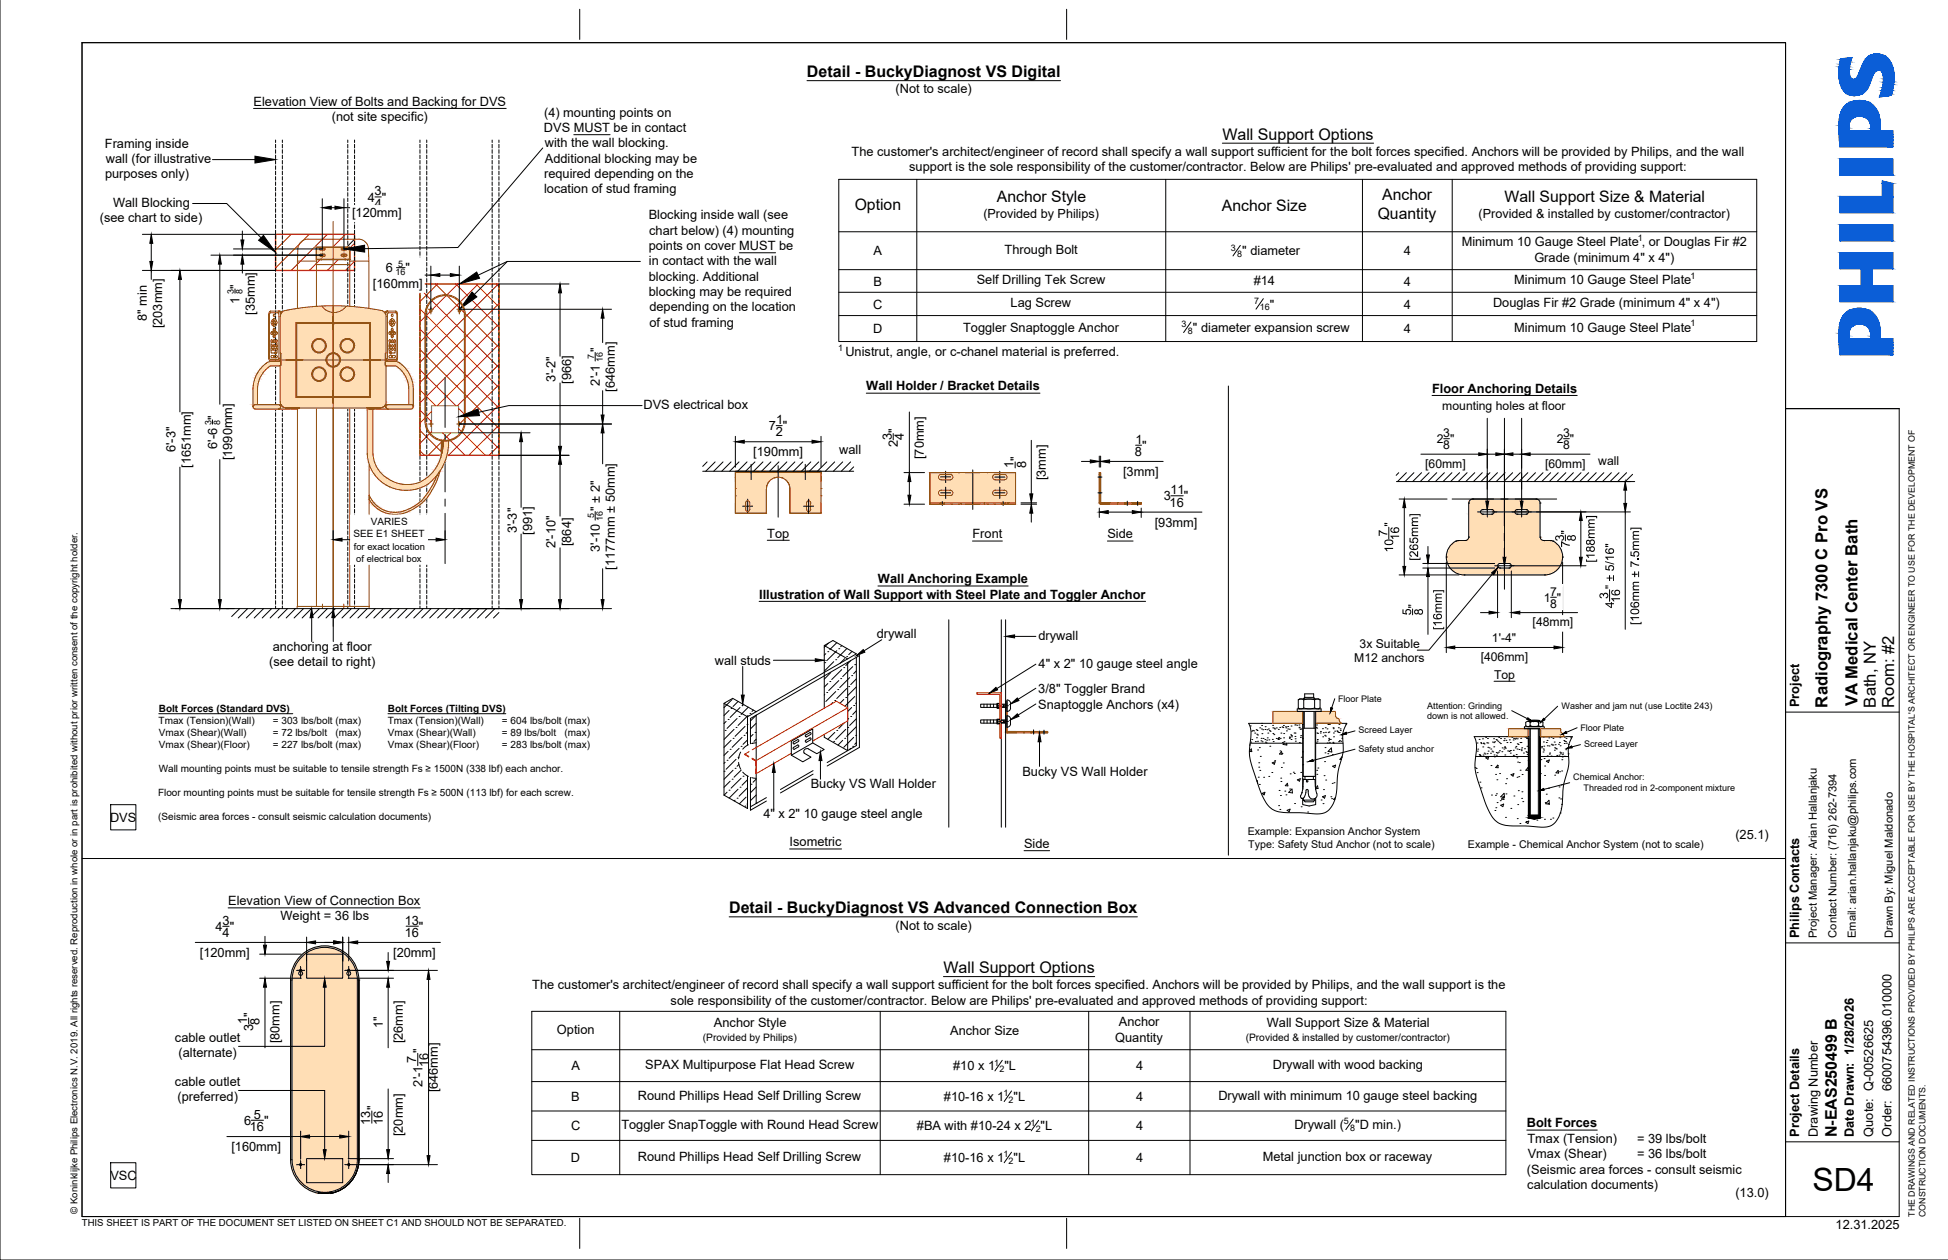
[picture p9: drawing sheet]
<svg xmlns="http://www.w3.org/2000/svg" width="432mm" height="279mm" viewBox="0 0 432 279" stroke-linecap="round" stroke-linejoin="round" font-family="sans-serif">
<defs><g id="words">
<text font-size="7.1" x="401.7" y="264.1">SD4</text>
<g font-size="3.7">
<text x="405.1" y="156.9" transform="rotate(-90 405.1 156.9)">Radiography 7300 C Pro VS</text>
<text x="411.8" y="156.6" transform="rotate(-90 411.8 156.6)">VA Medical Center Bath</text>
<text x="415.8" y="156.9" transform="rotate(-90 415.8 156.9)">Bath, NY</text>
<text x="419.9" y="156.9" transform="rotate(-90 419.9 156.9)">Room: #2</text>
</g>
<g font-size="3.5">
<text x="178.9" y="17.1">Detail - BuckyDiagnost VS Digital</text>
<text x="271" y="31">Wall Support Options</text>
<text x="189.5" y="46.5">Option</text>
<text x="221" y="44.7">Anchor Style</text>
<text x="270.9" y="46.8">Anchor Size</text>
<text x="306.4" y="44.4">Anchor</text>
<text x="333.5" y="44.7">Wall Support Size &amp; Material</text>
<text x="305.4" y="48.6">Quantity</text>
<text x="161.6" y="202.5">Detail - BuckyDiagnost VS Advanced Connection Box</text>
<text x="209.1" y="215.8">Wall Support Options</text>
<text x="407.2" y="252.2" transform="rotate(-90 407.2 252.2)">N-EAS250499 B</text>
</g>
<g font-size="3">
<text x="307.5" y="119" transform="rotate(-90 307.5 119)">7</text>
<text x="308.8" y="116.8" transform="rotate(-90 308.8 116.8)">&quot;</text>
<text x="310.1" y="119.8" transform="rotate(-90 310.1 119.8)">16</text>
<text x="308.8" y="122.5" transform="rotate(-90 308.8 122.5)">10</text>
<text x="314.3" y="124.3" transform="rotate(-90 314.3 124.3)">[265mm]</text>
<text x="346.7" y="120" transform="rotate(-90 346.7 120)">3</text>
<text x="349.3" y="120" transform="rotate(-90 349.3 120)">8</text>
<text x="353.5" y="124.8" transform="rotate(-90 353.5 124.8)">[188mm]</text>
<text x="357.8" y="130.6" transform="rotate(-90 357.8 130.6)">&quot; ± 5/16&quot;</text>
<text x="312.8" y="136.4" transform="rotate(-90 312.8 136.4)">5</text>
<text x="314.1" y="134.9" transform="rotate(-90 314.1 134.9)">&quot;</text>
<text x="315.4" y="136.4" transform="rotate(-90 315.4 136.4)">8</text>
<text x="356.5" y="132.8" transform="rotate(-90 356.5 132.8)">3</text>
<text x="357.8" y="134.9" transform="rotate(-90 357.8 134.9)">4</text>
<text x="359.1" y="133.6" transform="rotate(-90 359.1 133.6)">16</text>
<text x="319.6" y="139.7" transform="rotate(-90 319.6 139.7)">[16mm]</text>
<text x="363.3" y="138.6" transform="rotate(-90 363.3 138.6)">[106mm ± 7.5mm]</text>
</g>
<g font-size="2.8">
<text x="56.2" y="23.4">Elevation View of Bolts and Backing for DVS</text>
<text x="198.5" y="20.7">(Not to scale)</text>
<text x="73.6" y="26.9">(not site specific)</text>
<text x="120.6" y="29.3">DVS MUST be in contact</text>
<text x="120.6" y="25.8">(4) mounting points on</text>
<text x="23.2" y="32.7">Framing inside</text>
<text x="120.8" y="32.7">with the wall blocking.</text>
<text x="188.8" y="34.6">The customer's architect/engineer of record shall specify a wall support sufficient for the bolt forces specified. Anchors will be provided by Philips, and the wall</text>
<text x="23.3" y="39.6">purposes only)</text>
<text x="23.5" y="36.1">wall (for illustrative</text>
<text x="120.6" y="39.5">required depending on the</text>
<text x="120.8" y="36.1">Additional blocking may be</text>
<text x="201.5" y="38">support is the sole responsibility of the customer/contractor. Below are Philips' pre-evaluated and approved methods of providing support:</text>
<text x="25.1" y="45.9">Wall Blocking</text>
<text x="81.5" y="44.7">4 &quot;</text>
<text x="83" y="43.3">3</text>
<text x="83.1" y="46">4</text>
<text x="120.6" y="42.8">location of stud framing</text>
<text x="22.1" y="49.3">(see chart to side)</text>
<text x="78" y="48.1">[120mm]</text>
<text x="143.8" y="48.6">Blocking inside wall (see</text>
<text x="143.9" y="52">chart below) (4) mounting</text>
<text x="218" y="48.4">(Provided by Philips)</text>
<text x="327.7" y="48.4">(Provided &amp; installed by customer/contractor)</text>
<text x="143.8" y="55.5">points on cover MUST be</text>
<text x="143.8" y="58.9">in contact with the wall</text>
<text x="193.6" y="56.6">A</text>
<text x="222.7" y="56.3">Through Bolt</text>
<text x="275.4" y="56.6">&quot; diameter</text>
<text x="311.2" y="56.6">4</text>
<text x="324" y="54.6">Minimum 10 Gauge Steel Plate , or Douglas Fir #2</text>
<text x="340.1" y="58">Grade (minimum 4&quot; x 4&quot;)</text>
<text x="82.7" y="63.8">[160mm]</text>
<text x="85.5" y="60.4">6</text>
<text x="89.9" y="60.4">&quot;</text>
<text x="143.8" y="62.3">blocking. Additional</text>
<text x="143.8" y="65.6">blocking may be required</text>
<text x="193.6" y="63.3">B</text>
<text x="216.5" y="63">Self Drilling Tek Screw</text>
<text x="277.9" y="63.3">#14</text>
<text x="311.2" y="63.3">4</text>
<text x="335.6" y="63">Minimum 10 Gauge Steel Plate</text>
<text x="32.6" y="71.2" transform="rotate(-90 32.6 71.2)">8&quot; min</text>
<text x="53.1" y="67.4" transform="rotate(-90 53.1 67.4)">1 &quot;</text>
<text x="56.5" y="69.8" transform="rotate(-90 56.5 69.8)">[35mm]</text>
<text x="143.9" y="69">depending on the location</text>
<text x="193.5" y="68.4">C</text>
<text x="224" y="68.1">Lag Screw</text>
<text x="281.5" y="68.4">&quot;</text>
<text x="311.2" y="68.4">4</text>
<text x="330.9" y="68.1">Douglas Fir #2 Grade (minimum 4&quot; x 4&quot;)</text>
<text x="36" y="72.8" transform="rotate(-90 36 72.8)">[203mm]</text>
<text x="143.9" y="72.4">of stud framing</text>
<text x="193.5" y="73.9">D</text>
<text x="213.5" y="73.6">Toggler Snaptoggle Anchor</text>
<text x="264.4" y="73.6">&quot; diameter expansion screw</text>
<text x="311.2" y="73.9">4</text>
<text x="335.6" y="73.6">Minimum 10 Gauge Steel Plate</text>
<text x="132.9" y="78.1" transform="rotate(-90 132.9 78.1)">&quot;</text>
<text x="187.4" y="79">Unistrut, angle, or c-chanel material is preferred.</text>
<text x="123.2" y="84.8" transform="rotate(-90 123.2 84.8)">3'-2&quot;</text>
<text x="126.6" y="85.1" transform="rotate(-90 126.6 85.1)">[966]</text>
<text x="132.9" y="85.5" transform="rotate(-90 132.9 85.5)">2'-1</text>
<text x="136.3" y="86.8" transform="rotate(-90 136.3 86.8)">[646mm]</text>
<text x="192" y="86.6">Wall Holder / Bracket Details</text>
<text x="317.4" y="87.1">Floor Anchoring Details</text>
<text x="142.6" y="90.7">DVS electrical box</text>
<text x="170.5" y="95.4">7 &quot;</text>
<text x="172" y="94">1</text>
<text x="38.9" y="100.3" transform="rotate(-90 38.9 100.3)">6'-3&quot;</text>
<text x="48.1" y="99.5" transform="rotate(-90 48.1 99.5)">6'-6 &quot;</text>
<text x="167" y="101.2">[190mm]</text>
<text x="172" y="96.8">2</text>
<text x="186" y="100.8">wall</text>
<text x="197.7" y="97.6" transform="rotate(-90 197.7 97.6)">3</text>
<text x="199" y="99.1" transform="rotate(-90 199 99.1)">2 &quot;</text>
<text x="200.4" y="97.6" transform="rotate(-90 200.4 97.6)">4</text>
<text x="204.8" y="101.8" transform="rotate(-90 204.8 101.8)">[70mm]</text>
<text x="251.6" y="101.2">8</text>
<text x="251.7" y="98.4">1</text>
<text x="253.2" y="99.7">&quot;</text>
<text x="42.3" y="103.8" transform="rotate(-90 42.3 103.8)">[1651mm]</text>
<text x="51.5" y="102.1" transform="rotate(-90 51.5 102.1)">[1990mm]</text>
<text x="224.7" y="103.8" transform="rotate(-90 224.7 103.8)">1</text>
<text x="226" y="102.3" transform="rotate(-90 226 102.3)">&quot;</text>
<text x="227.4" y="103.9" transform="rotate(-90 227.4 103.9)">8</text>
<text x="231.8" y="106.5" transform="rotate(-90 231.8 106.5)">[3mm]</text>
<text x="248.9" y="105.5">[3mm]</text>
<text x="132.9" y="113.3" transform="rotate(-90 132.9 113.3)">&quot; ± 2&quot;</text>
<text x="258" y="111">3</text>
<text x="259.2" y="112.4">16</text>
<text x="259.4" y="109.6">11</text>
<text x="262.4" y="111">&quot;</text>
<text x="114.5" y="118.3" transform="rotate(-90 114.5 118.3)">3'-3&quot;</text>
<text x="117.9" y="118.6" transform="rotate(-90 117.9 118.6)">[991]</text>
<text x="170.1" y="119.2">Top</text>
<text x="215.6" y="119.4">Front</text>
<text x="245.5" y="119.4">Side</text>
<text x="255.9" y="116.8">[93mm]</text>
<text x="123.2" y="121.6" transform="rotate(-90 123.2 121.6)">2'-10&quot;</text>
<text x="126.6" y="121.1" transform="rotate(-90 126.6 121.1)">[864]</text>
<text x="132.9" y="122.3" transform="rotate(-90 132.9 122.3)">3'-10</text>
<text x="136.3" y="126.3" transform="rotate(-90 136.3 126.3)">[1177mm ± 50mm]</text>
<text x="194.6" y="129.3">Wall Anchoring Example</text>
<text x="168.3" y="132.8">Illustration of Wall Support with Steel Plate and Toggler Anchor</text>
<text x="194.4" y="141.5">drywall</text>
<text x="230.2" y="141.8">drywall</text>
<text x="59.7" y="147.7">(see detail to right)</text>
<text x="60.5" y="144.3">anchoring at floor</text>
<text x="158.5" y="147.4">wall studs</text>
<text x="230.2" y="148.1">4&quot; x 2&quot; 10 gauge steel angle</text>
<text x="230.1" y="153.8">3/8&quot; Toggler Brand</text>
<text x="230.1" y="157.2">Snaptoggle Anchors (x4)</text>
<text x="398.8" y="156.8" transform="rotate(-90 398.8 156.8)">Project</text>
<text x="226.6" y="172">Bucky VS Wall Holder</text>
<text x="179.7" y="174.8">Bucky VS Wall Holder</text>
<text x="24.4" y="182.2">DVS</text>
<text x="169.2" y="181.5">4&quot; x 2&quot; 10 gauge steel angle</text>
<text x="384.7" y="186">(25.1)</text>
<text x="175" y="187.7">Isometric</text>
<text x="227" y="188">Side</text>
<text x="50.6" y="200.7">Elevation View of Connection Box</text>
<text x="47.8" y="206.4">4 &quot;</text>
<text x="49.3" y="205.1">3</text>
<text x="49.3" y="207.8">4</text>
<text x="62.2" y="204.1">Weight = 36 lbs</text>
<text x="89.7" y="205">13</text>
<text x="89.7" y="207.8">16</text>
<text x="92.9" y="206.4">&quot;</text>
<text x="198.5" y="206.1">(Not to scale)</text>
<text x="398.8" y="208" transform="rotate(-90 398.8 208)">Philips Contacts</text>
<text x="44.3" y="212.2">[120mm]</text>
<text x="87.1" y="212.2">[20mm]</text>
<text x="118" y="219.4">The customer's architect/engineer of record shall specify a wall support sufficient for the bolt forces specified. Anchors will be provided by Philips, and the wall support is the</text>
<text x="54.8" y="227.1" transform="rotate(-90 54.8 227.1)">1</text>
<text x="57.5" y="227.2" transform="rotate(-90 57.5 227.2)">8</text>
<text x="148.7" y="222.8">sole responsibility of the customer/contractor. Below are Philips' pre-evaluated and approved methods of providing support:</text>
<text x="158.3" y="227.8">Anchor Style</text>
<text x="248" y="227.5">Anchor</text>
<text x="280.8" y="227.8">Wall Support Size &amp; Material</text>
<text x="38.8" y="231">cable outlet</text>
<text x="56.1" y="228.6" transform="rotate(-90 56.1 228.6)">3 &quot;</text>
<text x="62" y="231.4" transform="rotate(-90 62 231.4)">[80mm]</text>
<text x="84.8" y="228" transform="rotate(-90 84.8 228)">1&quot;</text>
<text x="89.3" y="231.4" transform="rotate(-90 89.3 231.4)">[26mm]</text>
<text x="93.6" y="233.4" transform="rotate(-90 93.6 233.4)">&quot;</text>
<text x="123.5" y="229.3">Option</text>
<text x="210.6" y="229.5">Anchor Size</text>
<text x="247.2" y="230.9">Quantity</text>
<text x="39.6" y="234.5">(alternate)</text>
<text x="92.3" y="235.7" transform="rotate(-90 92.3 235.7)">7</text>
<text x="95" y="236.6" transform="rotate(-90 95 236.6)">16</text>
<text x="126.7" y="237.3">A</text>
<text x="143" y="237.1">SPAX Multipurpose Flat Head Screw</text>
<text x="211.3" y="237.3">#10 x 1</text>
<text x="222.6" y="237.3">&quot;L</text>
<text x="251.8" y="237.3">4</text>
<text x="282.1" y="237">Drywall with wood backing</text>
<text x="38.8" y="240.8">cable outlet</text>
<text x="39.3" y="244.2">(preferred)</text>
<text x="93.6" y="240.9" transform="rotate(-90 93.6 240.9)">2'-1</text>
<text x="97" y="242.3" transform="rotate(-90 97 242.3)">[646mm]</text>
<text x="126.6" y="244.1">B</text>
<text x="141.4" y="243.8">Round Phillips Head Self Drilling Screw</text>
<text x="209.2" y="244.1">#10-16 x 1</text>
<text x="224.7" y="244.1">&quot;L</text>
<text x="251.8" y="244.1">4</text>
<text x="270.1" y="243.8">Drywall with minimum 10 gauge steel backing</text>
<text x="419.2" y="241.9" transform="rotate(-90 419.2 241.9)">6600754396.010000</text>
<text x="54.1" y="249.4">6</text>
<text x="55.4" y="250.8">16</text>
<text x="56.2" y="248.1">5</text>
<text x="58.5" y="249.4">&quot;</text>
<text x="82.1" y="249.4" transform="rotate(-90 82.1 249.4)">13</text>
<text x="83.4" y="246.2" transform="rotate(-90 83.4 246.2)">&quot;</text>
<text x="84.8" y="249.4" transform="rotate(-90 84.8 249.4)">16</text>
<text x="89.3" y="251.9" transform="rotate(-90 89.3 251.9)">[20mm]</text>
<text x="126.6" y="250.6">C</text>
<text x="137.7" y="250.4">Toggler SnapToggle with Round Head Screw</text>
<text x="203.2" y="250.6">#BA with #10-24 x 2</text>
<text x="230.7" y="250.6">&quot;L</text>
<text x="251.8" y="250.6">4</text>
<text x="286.9" y="250.3">Drywall (</text>
<text x="300.4" y="250.3">&quot;D min.)</text>
<text x="338.4" y="250">Bolt Forces</text>
<text x="51.3" y="255.3">[160mm]</text>
<text x="126.6" y="257.7">D</text>
<text x="141.4" y="257.4">Round Phillips Head Self Drilling Screw</text>
<text x="209.2" y="257.7">#10-16 x 1</text>
<text x="224.7" y="257.7">&quot;L</text>
<text x="251.8" y="257.7">4</text>
<text x="279.9" y="257.4">Metal junction box or raceway</text>
<text x="338.6" y="253.4">Tmax (Tension)</text>
<text x="338.6" y="256.8">Vmax (Shear)</text>
<text x="362.9" y="253.4">= 39 lbs/bolt</text>
<text x="362.9" y="256.8">= 36 lbs/bolt</text>
<text x="398.8" y="252.1" transform="rotate(-90 398.8 252.1)">Project Details</text>
<text x="402.9" y="252.1" transform="rotate(-90 402.9 252.1)">Drawing Number</text>
<text x="410.9" y="252.1" transform="rotate(-90 410.9 252.1)">Date Drawn: 1/28/2026</text>
<text x="415.2" y="252" transform="rotate(-90 415.2 252)">Quote: Q-00526625</text>
<text x="419.3" y="252.1" transform="rotate(-90 419.3 252.1)">Order:</text>
<text x="24.5" y="261.6">VSC</text>
<text x="338.5" y="260.2">(Seismic area forces - consult seismic</text>
<text x="338.5" y="263.7">calculation documents)</text>
<text x="384.7" y="265.4">(13.0)</text>
<text x="406.9" y="272.4">12.31.2025</text>
</g>
<g font-size="2.7">
<text x="319.7" y="90.9">mounting holes at floor</text>
<text x="318.5" y="98.3">2 &quot;</text>
<text x="319.9" y="97">3</text>
<text x="319.9" y="99.6">8</text>
<text x="345.1" y="98.3">2 &quot;</text>
<text x="346.5" y="97">3</text>
<text x="346.5" y="99.6">8</text>
<text x="315.9" y="103.8">[60mm]</text>
<text x="342.5" y="103.8">[60mm]</text>
<text x="354.3" y="103.2">wall</text>
<text x="342.2" y="133.4">1 &quot;</text>
<text x="343.6" y="132.1">7</text>
<text x="343.6" y="134.7">8</text>
<text x="301.4" y="143.6">3x Suitable</text>
<text x="330.7" y="142.4">1'-4&quot;</text>
<text x="339.7" y="138.9">[48mm]</text>
<text x="300.2" y="146.9">M12 anchors</text>
<text x="328.2" y="146.6">[406mm]</text>
<text x="331.2" y="150.5">Top</text>
</g>
<g font-size="2.5">
<text x="402.7" y="208" transform="rotate(-90 402.7 208)">Project Manager: Arian Hallanjaku</text>
<text x="407.1" y="207.9" transform="rotate(-90 407.1 207.9)">Contact Number: (716) 262-7394</text>
<text x="411.4" y="208" transform="rotate(-90 411.4 208)">Email: arian.hallanjaku@philips.com</text>
<text x="419.6" y="208" transform="rotate(-90 419.6 208)">Drawn By: Miguel Maldonado</text>
</g>
<g font-size="2.4">
<text x="276.6" y="185.1">Example: Expansion Anchor System</text>
<text x="276.7" y="188">Type: Safety Stud Anchor (not to scale)</text>
<text x="325.4" y="187.9">Example - Chemical Anchor System (not to scale)</text>
</g>
<g font-size="2.3">
<text x="155.8" y="230.8">(Provided by Philips)</text>
<text x="276.1" y="230.8">(Provided &amp; installed by customer/contractor)</text>
</g>
<g font-size="2.2">
<text x="78.3" y="119.1">SEE E1 SHEET</text>
<text x="82.2" y="116.3">VARIES</text>
<text x="35.2" y="160.5">Tmax (Tension)(Wall)</text>
<text x="35.2" y="157.8">Bolt Forces (Standard DVS)</text>
<text x="60.5" y="160.5">= 303 lbs/bolt (max)</text>
<text x="86" y="160.5">Tmax (Tension)(Wall)</text>
<text x="86" y="157.8">Bolt Forces (Tilting DVS)</text>
<text x="111.3" y="160.5">= 604 lbs/bolt (max)</text>
<text x="35.2" y="163.2">Vmax (Shear)(Wall)</text>
<text x="35.2" y="165.8">Vmax (Shear)(Floor)</text>
<text x="60.5" y="163.2">= 72 lbs/bolt</text>
<text x="60.5" y="165.8">= 227 lbs/bolt (max)</text>
<text x="74.4" y="163.2">(max)</text>
<text x="86" y="163.2">Vmax (Shear)(Wall)</text>
<text x="86" y="165.8">Vmax (Shear)(Floor)</text>
<text x="111.3" y="163.2">= 89 lbs/bolt</text>
<text x="111.3" y="165.8">= 283 lbs/bolt (max)</text>
<text x="125.1" y="163.2">(max)</text>
<text x="35.2" y="171.1">Wall mounting points must be suitable to tensile strength Fs ≥ 1500N (338 lbf) each anchor.</text>
<text x="35" y="176.5">Floor mounting points must be suitable for tensile strength Fs ≥ 500N (113 lbf) for each screw.</text>
<text x="35.1" y="181.8">(Seismic area forces - consult seismic calculation documents)</text>
</g>
<g font-size="2.1">
<text x="78.4" y="121.9">for exact location</text>
<text x="79" y="124.6">of electrical box</text>
<text x="17.2" y="269.1" transform="rotate(-90 17.2 269.1)">© Koninklijke Philips Electronics N.V. 2019. All rights reserved. Reproduction in whole or in part is prohibited without prior written consent of the copyright holder.</text>
<text x="18.1" y="271.9">THIS SHEET IS PART OF THE DOCUMENT SET LISTED ON SHEET C1 AND SHOULD NOT BE SEPARATED.</text>
</g>
<g font-size="2">
<text x="363.1" y="53.3">1</text>
<text x="88.3" y="59.1">5</text>
<text x="272.9" y="55.6">3</text>
<text x="274.3" y="57">8</text>
<text x="51.9" y="65.1" transform="rotate(-90 51.9 65.1)">3</text>
<text x="53.8" y="65.1" transform="rotate(-90 53.8 65.1)">8</text>
<text x="87.7" y="61">16</text>
<text x="374.7" y="61.8">1</text>
<text x="278" y="67.4">7</text>
<text x="279.3" y="68.8">16</text>
<text x="185.8" y="77.7">1</text>
<text x="261.9" y="72.6">3</text>
<text x="263.3" y="74">8</text>
<text x="374.7" y="72.3">1</text>
<text x="131.7" y="79.7" transform="rotate(-90 131.7 79.7)">7</text>
<text x="133.6" y="80.3" transform="rotate(-90 133.6 80.3)">16</text>
<text x="46.9" y="94.1" transform="rotate(-90 46.9 94.1)">3</text>
<text x="48.8" y="94.1" transform="rotate(-90 48.8 94.1)">8</text>
<text x="131.7" y="114.9" transform="rotate(-90 131.7 114.9)">5</text>
<text x="133.6" y="115.5" transform="rotate(-90 133.6 115.5)">16</text>
<text x="296.6" y="155.6">Floor Plate</text>
<text x="316.3" y="159.5">down is not allowed.</text>
<text x="316.4" y="157.1">Attention: Grinding</text>
<text x="346.1" y="157.1">Washer and jam nut (use Loctite 243)</text>
<text x="301.1" y="162.6">Screed Layer</text>
<text x="301.1" y="166.6">Safety stud anchor</text>
<text x="350.3" y="162.1">Floor Plate</text>
<text x="351.1" y="165.6">Screed Layer</text>
<text x="348.7" y="172.9">Chemical Anchor:</text>
<text x="351" y="175.3">Threaded rod in 2-component mixture</text>
<text x="220.4" y="236.3">1</text>
<text x="221.5" y="237.7">2</text>
<text x="222.4" y="243.1">1</text>
<text x="223.6" y="244.5">2</text>
<text x="228.4" y="249.6">1</text>
<text x="229.6" y="251">2</text>
<text x="297.9" y="249.3">5</text>
<text x="299.3" y="250.8">8</text>
<text x="222.4" y="256.7">1</text>
<text x="223.6" y="258.1">2</text>
<text x="424.4" y="269.8" transform="rotate(-90 424.4 269.8)">THE DRAWINGS AND RELATED INSTRUCTIONS PROVIDED BY PHILIPS ARE ACCEPTABLE FOR USE BY THE HOSPITAL'S ARCHITECT OR ENGINEER TO USE FOR THE DEVELOPMENT OF</text>
<text x="426.8" y="269.9" transform="rotate(-90 426.8 269.9)">CONSTRUCTION DOCUMENTS.</text>
</g>
</g></defs>
<!-- layer: xref_Titleblock$0$1-Default -->
<g fill="#0b5ed7" stroke="#0b5ed7" stroke-width=".22">
<path d="M415.7 12h.7z"/>
<path d="M408.3 13l2.2-.2-.1 .2z"/>
<path d="M411.2 17.6h3.6z"/>
<path d="M410.5 21.2h1z"/>
<path d="M416.7 21.1h2.5z"/>
<path d="M411.6 22.3h1.1z"/>
<path d="M417.2 40.1l2.4 .6h-2.4z"/>
<path d="M411.6 68.4h1.1z"/>
<path d="M415.7 12h.9zM415.3 12h1.3z"/>
<path d="M415.3 12h1.5zM415.2 12h1.6z"/>
<path d="M415.2 12l2 .1zM414.9 12.1h2.3z"/>
<path d="M414.9 12.1l2.3 .1zM414.8 12.2h2.4z"/>
<path d="M414.8 12.2l2.7 .1zM414.6 12.3h2.9z"/>
<path d="M414.6 12.3l3.1 .1zM414.4 12.4h3.3z"/>
<path d="M414.4 12.4l3.5 .1zM414.2 12.5h3.7z"/>
<path d="M414.2 12.5l4 .2-.3-.2zM414 12.7l.2-.2 4 .2z"/>
<path d="M414 12.7h4.2zM413.9 12.7h4.3z"/>
<path d="M413.9 12.7l4.6 .3-.3-.3zM413.9 12.7l4.6 .3h-4.8z"/>
<path d="M413.7 13h4.8zM413.6 13h4.9z"/>
<path d="M408.3 13h2.1zM408 13h2.4z"/>
<path d="M408 13l2.3 .2 .1-.2zM408 13l2.3 .2h-2.4z"/>
<path d="M413.6 13l5.2 .3-.3-.3zM413.6 13l5.2 .3h-5.4z"/>
<path d="M413.4 13.3l5.5 .1-.1-.1zM413.4 13.3l5.5 .1h-5.6z"/>
<path d="M413.3 13.4l5.7 .2-.1-.2zM413.3 13.4l5.7 .2h-5.8z"/>
<path d="M407.9 13.2l2.3 .5 .1-.5zM407.9 13.2l2.3 .5h-2.4z"/>
<path d="M413.2 13.6l5.9 .3-.1-.3zM413.2 13.6l5.9 .3h-6z"/>
<path d="M407.8 13.7l2.3 .3 .1-.3zM407.8 13.7l2.3 .3h-2.3z"/>
<path d="M413.1 13.9l6.1 .2-.1-.2zM413.1 13.9l6.1 .2h-6.3z"/>
<path d="M412.9 14.1l6.4 .1zM412.9 14.1l6.4 .1z"/>
<path d="M407.8 14l2.3 .3v-.3zM407.8 14l2.3 .3h-2.3z"/>
<path d="M412.9 14.2l6.6 .4-.2-.4zM412.9 14.2l6.6 .4h-6.8z"/>
<path d="M412.7 14.6l6.8 .2v-.2zM412.7 14.6l6.8 .2h-6.9z"/>
<path d="M407.8 14.3l2.2 .5 .1-.5zM407.8 14.3l2.2 .5h-2.3z"/>
<path d="M407.7 14.8l2.3 .1zM407.7 14.8l2.3 .1z"/>
<path d="M412.6 14.8l7 .3-.1-.3zM412.6 14.8l7 .3h-7.1z"/>
<path d="M407.7 14.9l2.2 .4 .1-.4zM407.7 14.9l2.2 .4h-2.3z"/>
<path d="M412.5 15.1l7.2 .4-.1-.4zM412.5 15.1l7.2 .4h-7.3z"/>
<path d="M412.4 15.5l7.3 .1zM412.4 15.5l7.3 .1z"/>
<path d="M412.3 15.6h7.4zM412.3 15.6h7.4z"/>
<path d="M416.6 15.6h3.1zM416.6 15.6h3.1z"/>
<path d="M412.3 15.6h4.3zM412.3 15.6h3.9z"/>
<path d="M416.8 15.6h2.9zM416.8 15.6h2.9z"/>
<path d="M407.6 15.3l2.3 .3v-.3zM407.6 15.3l2.3 .3h-2.3z"/>
<path d="M412.3 15.6l3.6 .1 .3-.1zM412.3 15.6l3.6 .1h-3.6z"/>
<path d="M416.8 15.6l3 .1-.1-.1zM416.8 15.6l3 .1h-2.8z"/>
<path d="M407.6 15.6l2.3 .3v-.3zM407.6 15.6l2.3 .3h-2.3z"/>
<path d="M412.3 15.7l3.3 .2 .3-.2zM412.3 15.7l3.3 .2h-3.4z"/>
<path d="M417 15.7l2.8 .2v-.2zM417 15.7l2.8 .2h-2.6z"/>
<path d="M417.2 15.9l2.6 .2v-.2zM417.2 15.9l2.6 .2h-2.6z"/>
<path d="M412.2 15.9l3.3 .2 .1-.2zM412.2 15.9l3.3 .2h-3.4z"/>
<path d="M417.2 16.1l2.6 .1zM417.2 16.1l2.6 .1z"/>
<path d="M412.1 16.1h3.4zM412.1 16.1l3.3 .1z"/>
<path d="M407.6 15.9l2.3 .4v-.4zM407.6 15.9l2.3 .4h-2.3z"/>
<path d="M407.6 16.3l2.4 .1zM407.6 16.3l2.4 .1z"/>
<path d="M417.3 16.2l2.5 .3v-.3zM417.3 16.2l2.5 .3h-2.4z"/>
<path d="M412.1 16.2l3.1 .3 .2-.3zM412.1 16.2l3.1 .3h-3.3z"/>
<path d="M411.9 16.5h3.3zM411.9 16.5l3.3 .1z"/>
<path d="M417.4 16.5l2.4 .2v-.2zM417.4 16.5l2.4 .2h-2.4z"/>
<path d="M407.6 16.4l2.4 .4v-.4zM407.6 16.4l2.4 .4h-2.4z"/>
<path d="M411.9 16.6l3.2 .3 .1-.3zM411.9 16.6l3.2 .3h-3.3z"/>
<path d="M411.8 16.9h3.3zM411.8 16.9h3.3z"/>
<path d="M417.4 16.7l2.4 .3v-.3zM417.4 16.7l2.4 .3h-2.3z"/>
<path d="M407.6 16.8l2.5 .3-.1-.3zM407.6 16.8l2.5 .3h-2.5z"/>
<path d="M411.7 16.9l3.3 .3 .1-.3zM411.7 16.9l3.3 .3h-3.4z"/>
<path d="M407.6 17.1l2.6 .1-.1-.1zM407.6 17.1l2.6 .1h-2.6z"/>
<path d="M407.6 17.2l2.7 .1zM407.6 17.2l2.7 .1z"/>
<path d="M411.6 17.2l3.3 .2 .1-.2zM411.6 17.2l3.3 .2h-3.5z"/>
<path d="M417.5 17l2.3 .4v-.4zM417.5 17l2.3 .4h-2.3z"/>
<path d="M407.7 17.3l2.7 .2-.1-.2zM407.7 17.3l2.7 .2h-2.7z"/>
<path d="M417.5 17.4l2.3 .1zM417.5 17.4l2.3 .1z"/>
<path d="M411.4 17.4l3.4 .2 .1-.2zM411.2 17.6l.2-.2 3.4 .2zM411.1 17.6h3.7z"/>
<path d="M411.1 17.6h3.7zM411 17.6h3.8z"/>
<path d="M407.7 17.5l3 .1zM407.7 17.5l3 .1z"/>
<path d="M411 17.6h3.8zM410.9 17.6h3.9z"/>
<path d="M407.7 17.6h3.2zM407.7 17.6h3.2z"/>
<path d="M407.7 17.6l7 .3 .1-.3zM407.7 17.6l7 .3h-6.9z"/>
<path d="M417.5 17.5l2.3 .6v-.6zM417.5 17.5l2.3 .6h-2.4z"/>
<path d="M417.4 18.1l2.4 .1v-.1zM417.4 18.1l2.4 .1h-2.4z"/>
<path d="M407.8 17.9l6.8 .3 .1-.3zM407.8 17.9l6.8 .3h-6.8z"/>
<path d="M407.8 18.2l6.7 .3 .1-.3zM407.8 18.2l6.7 .3h-6.6z"/>
<path d="M417.4 18.2l2.3 .6 .1-.6zM417.4 18.2l2.3 .6h-2.3z"/>
<path d="M407.9 18.5l6.4 .4 .2-.4zM407.9 18.5l6.4 .4h-6.3z"/>
<path d="M408 18.9h6.3zM408 18.9l6.3 .1z"/>
<path d="M417.4 18.8l2.3 .3v-.3zM417.4 18.8l2.3 .3h-2.4z"/>
<path d="M408 19l6.1 .3 .2-.3zM408 19l6.1 .3h-5.9z"/>
<path d="M417.3 19.1l2.3 .3 .1-.3zM417.3 19.1l2.3 .3h-2.3z"/>
<path d="M408.2 19.3l5.8 .3 .1-.3zM408.2 19.3l5.8 .3h-5.7z"/>
<path d="M408.3 19.6h5.7zM408.3 19.6h5.7z"/>
<path d="M408.3 19.6l5.6 .2 .1-.2zM408.3 19.6l5.6 .2h-5.4z"/>
<path d="M408.5 19.8l5.2 .2 .2-.2zM408.5 19.8l5.2 .2h-5.1z"/>
<path d="M408.6 20h5.1zM408.6 20l5.1 .1z"/>
<path d="M417.3 19.4l2.2 .7 .1-.7zM417.3 19.4l2.2 .7h-2.4z"/>
<path d="M417.1 20.1h2.4zM417.1 20.1h2.4z"/>
<path d="M408.6 20.1l4.8 .2 .3-.2zM408.6 20.1l4.8 .2h-4.5z"/>
<path d="M408.9 20.3h4.5zM408.9 20.3l4.5 .1z"/>
<path d="M408.9 20.4l4.2 .2 .3-.2zM408.9 20.4l4.2 .2h-3.9z"/>
<path d="M409.2 20.6h3.9zM409.2 20.6l3.8 .1z"/>
<path d="M409.3 20.7l3.4 .1 .3-.1zM409.3 20.7l3.4 .1h-3.2z"/>
<path d="M417.1 20.1l2.2 .7 .2-.7zM417.1 20.1l2.2 .7h-2.4z"/>
<path d="M409.5 20.8l3 .1 .2-.1zM409.5 20.8l3 .1h-2.8z"/>
<path d="M409.7 20.9h2.8zM409.7 20.9l2.6 .1z"/>
<path d="M409.8 21h2.5zM409.8 21l2.2 .1z"/>
<path d="M410.1 21.1h1.9zM410.1 21.1h1.8z"/>
<path d="M416.9 20.8l2.3 .3 .1-.3zM416.9 20.8l2.3 .3h-2.5z"/>
<path d="M410.2 21.1h1.7zM410.2 21.1l1.3 .1z"/>
<path d="M410.5 21.2h.7zM410.8 21.2h.4z"/>
<path d="M416.7 21.1l2.1 .1zM416.7 21.2h2.1l-2.2 .3z"/>
<path d="M411.6 22.3h1.1zM411.5 22.3h1.2z"/>
<path d="M411.5 22.3l1.6 .1zM411.2 22.4h1.9z"/>
<path d="M411.2 22.4h2.1zM411 22.4h2.3z"/>
<path d="M411 22.4h2.5zM410.8 22.4h2.7z"/>
<path d="M410.8 22.4l3 .1zM410.5 22.5h3.3z"/>
<path d="M410.5 22.5h3.4zM410.4 22.5h3.5z"/>
<path d="M410.4 22.5l3.9 .2-.4-.2zM410 22.7l.4-.2 3.9 .2z"/>
<path d="M410 22.7l4.4 .1zM409.9 22.8h4.5z"/>
<path d="M409.9 22.8l4.7 .1-.2-.1zM409.6 22.9l.3-.1 4.7 .1z"/>
<path d="M409.6 22.9l5.2 .1zM409.5 23h5.3z"/>
<path d="M409.5 23l5.5 .2-.2-.2zM409.3 23.2l.2-.2 5.5 .2z"/>
<path d="M409.3 23.2l5.9 .1-.2-.1zM409.1 23.3l.2-.1 5.9 .1z"/>
<path d="M409.1 23.3l6.1 .1zM409.1 23.3l6.1 .1h-6.2z"/>
<path d="M409 23.4l6.5 .2-.3-.2zM408.8 23.6l.2-.2 6.5 .2zM408.8 23.6h6.7zM408.8 23.6h6.7z"/>
<path d="M408.8 23.6l7 .4-.3-.4zM408.8 23.6l7 .4h-7.3z"/>
<path d="M408.5 24h7.3zM408.5 24h7.3z"/>
<path d="M408.5 24l7.4 .3-.1-.3zM408.5 24l7.4 .3h-7.6z"/>
<path d="M408.3 24.3l7.8 .2-.2-.2zM408.3 24.3l7.8 .2h-7.9zM408.2 24.5h7.9zM408.2 24.5h7.9z"/>
<path d="M408.2 24.5l8 .2-.1-.2zM408.2 24.5l8 .2h-8.1z"/>
<path d="M408.1 24.7l8.2 .2-.1-.2zM408.1 24.7l8.2 .2h-8.2z"/>
<path d="M408.1 24.9l8.2 .1zM408.1 24.9l8.2 .1z"/>
<path d="M408 25l8.5 .4-.2-.4zM408 25l8.5 .4h-8.6z"/>
<path d="M407.9 25.4h8.6zM407.9 25.4h8.6z"/>
<path d="M407.9 25.4l8.7 .4-.1-.4zM407.9 25.4l8.7 .4h-8.8z"/>
<path d="M412.2 25.8h4.4zM412.2 25.8h4.4z"/>
<path d="M407.8 25.8h4.4zM407.8 25.8h4z"/>
<path d="M412.5 25.8h4.1zM412.5 25.8h4.1z"/>
<path d="M412.6 25.8h4zM412.6 25.8h4z"/>
<path d="M407.8 25.8h4zM407.8 25.8h3.8z"/>
<path d="M407.8 25.8h3.7zM407.8 25.8h3.8z"/>
<path d="M412.7 25.8l3.9 .1zM412.7 25.8l3.9 .1z"/>
<path d="M407.8 25.8h3.7zM407.8 25.8l3.4 .1z"/>
<path d="M413 25.9l3.6 .1zM413 25.9l3.6 .1z"/>
<path d="M407.8 25.9h3.4zM407.8 25.9l3.2 .1z"/>
<path d="M413.3 26l3.3 .1v-.1zM413.3 26l3.3 .1h-3z"/>
<path d="M407.8 26l3 .2 .2-.2zM407.8 26l3 .2h-3z"/>
<path d="M413.6 26.1l3.1 .2-.1-.2zM413.6 26.1l3.1 .2h-2.8z"/>
<path d="M413.9 26.3h2.8zM413.9 26.3h2.8z"/>
<path d="M407.8 26.2l2.7 .1 .3-.1zM407.8 26.2l2.7 .1h-2.8z"/>
<path d="M407.7 26.3h2.8zM407.7 26.3l2.8 .1z"/>
<path d="M413.9 26.3l2.8 .2v-.2zM413.9 26.3l2.8 .2h-2.6z"/>
<path d="M407.7 26.4l2.6 .1 .2-.1zM407.7 26.4l2.6 .1h-2.6z"/>
<path d="M414.1 26.5l2.6 .1zM414.1 26.5l2.6 .1z"/>
<path d="M414.2 26.6l2.5 .1v-.1zM414.2 26.6l2.5 .1h-2.4z"/>
<path d="M407.7 26.5l2.5 .3 .1-.3zM407.7 26.5l2.5 .3h-2.5z"/>
<path d="M414.3 26.7l2.4 .1zM414.3 26.7l2.4 .1z"/>
<path d="M414.3 26.8l2.4 .1v-.1zM414.3 26.8l2.4 .1h-2.3z"/>
<path d="M407.7 26.8l2.4 .2 .1-.2zM407.7 26.8l2.4 .2h-2.4z"/>
<path d="M407.7 27h2.4zM407.7 27l2.3 .1z"/>
<path d="M414.4 26.9l2.3 .2v-.2zM414.4 26.9l2.3 .2h-2.2z"/>
<path d="M414.5 27.1l2.3 .2-.1-.2zM414.5 27.1l2.3 .2h-2.3z"/>
<path d="M414.5 27.3l2.3 .1zM414.5 27.3l2.3 .1z"/>
<path d="M407.6 27.1l2.3 .3 .1-.3zM407.6 27.1l2.3 .3h-2.3z"/>
<path d="M414.5 27.4l2.3 .3v-.3zM414.5 27.4l2.3 .3h-2.2z"/>
<path d="M407.6 27.4l2.3 .4v-.4zM407.6 27.4l2.3 .4h-2.3z"/>
<path d="M407.6 27.8h2.3zM407.6 27.8h2.3z"/>
<path d="M414.6 27.7l2.2 .4v-.4zM414.6 27.7l2.2 .4h-2.1z"/>
<path d="M414.7 28.1h2.1zM414.7 28.1h2.1z"/>
<path d="M407.6 27.8l2.2 .6 .1-.6zM407.6 27.8l2.2 .6h-2.2z"/>
<path d="M414.7 28.1l2.1 .4v-.4zM414.7 28.1l2.1 .4h-2.1z"/>
<path d="M407.6 28.4l2.2 .3v-.3zM407.6 28.4l2.2 .3h-2.2z"/>
<path d="M414.7 28.5l2.1 .5v-.5zM414.7 28.5l2.1 .5h-2.1z"/>
<path d="M407.6 28.7l2.2 .3v-.3zM407.6 28.7l2.2 .3h-2.2z"/>
<path d="M407.6 29l12 .8v-.8zM407.6 29l12 .8h-12z"/>
<path d="M407.6 29.8l12 .6v-.6zM407.6 29.8l12 .6h-11.9z"/>
<path d="M407.7 30.4l11.9 .7v-.7zM407.7 30.4l11.9 .7h-11.9z"/>
<path d="M407.7 31.1l11.9 .7v-.7zM407.7 31.1l11.9 .7h-11.8z"/>
<path d="M407.8 31.8l11.8 .8v-.8zM407.8 31.8l11.8 .8h-11.8z"/>
<path d="M407.9 35.2l11.7 3.7v-3.7zM407.9 35.2l11.7 3.7h-11.7z"/>
<path d="M417.2 40.7l2.4 2.9v-2.9zM417.2 40.7l2.4 2.9h-2.4z"/>
<path d="M407.9 43.6l11.7 3.6v-3.6zM407.9 43.6l11.7 3.6h-11.7z"/>
<path d="M407.9 49.8l11.7 3.6v-3.6zM407.9 49.8l11.7 3.6h-11.7z"/>
<path d="M407.9 56l11.7 3.6v-3.6zM407.9 56l11.7 3.6h-11.7z"/>
<path d="M412.5 59.6l2.5 3.8v-3.8zM412.5 59.6l2.5 3.8h-2.5z"/>
<path d="M407.9 63.4l11.7 3.5v-3.5zM407.9 63.4l11.7 3.5h-11.7z"/>
<path d="M411.6 68.4h1.1zM411.5 68.4h1.2z"/>
<path d="M411.5 68.4l1.6 .1zM411.2 68.5h1.9z"/>
<path d="M411.2 68.5h2.1zM411 68.5h2.3z"/>
<path d="M411 68.5h2.5zM410.8 68.5h2.7z"/>
<path d="M410.8 68.5l3 .1zM410.5 68.6h3.3z"/>
<path d="M410.5 68.6h3.4zM410.4 68.6h3.5z"/>
<path d="M410.4 68.6l3.9 .2-.4-.2zM410 68.8l.4-.2 3.9 .2z"/>
<path d="M410 68.8l4.4 .1zM409.9 68.9h4.5z"/>
<path d="M409.9 68.9l4.7 .1-.2-.1zM409.6 69l.3-.1 4.7 .1z"/>
<path d="M409.6 69l5.2 .1zM409.5 69.1h5.3z"/>
<path d="M409.5 69.1l5.5 .2-.2-.2zM409.3 69.3l.2-.2 5.5 .2z"/>
<path d="M409.3 69.3l5.9 .1-.2-.1zM409.1 69.4l.2-.1 5.9 .1z"/>
<path d="M409.1 69.4l6.1 .1zM409 69.5h6.2z"/>
<path d="M409 69.5l6.5 .2-.3-.2zM409 69.5l6.5 .2h-6.7zM408.8 69.7h6.7zM408.8 69.7h6.7z"/>
<path d="M408.8 69.7l7 .4-.3-.4zM408.8 69.7l7 .4h-7.3z"/>
<path d="M408.5 70.1h7.3zM408.5 70.1h7.3z"/>
<path d="M408.5 70.1l7.4 .3-.1-.3zM408.5 70.1l7.4 .3h-7.6z"/>
<path d="M408.3 70.4l7.8 .2-.2-.2zM408.3 70.4l7.8 .2h-7.9zM408.2 70.6h7.9zM408.2 70.6h7.9z"/>
<path d="M408.2 70.6l8 .2-.1-.2zM408.2 70.6l8 .2h-8.1z"/>
<path d="M408.1 70.8l8.2 .2-.1-.2zM408.1 70.8l8.2 .2h-8.2z"/>
<path d="M408.1 71l8.2 .1zM408.1 71l8.2 .1z"/>
<path d="M408 71.1l8.5 .4-.2-.4zM408 71.1l8.5 .4h-8.6z"/>
<path d="M407.9 71.5h8.6zM407.9 71.5h8.6z"/>
<path d="M407.9 71.5l8.7 .4-.1-.4zM407.9 71.5l8.7 .4h-8.8z"/>
<path d="M412.2 71.9h4.4zM412.2 71.9h4.4z"/>
<path d="M407.8 71.9h4.4zM407.8 71.9h4z"/>
<path d="M412.5 71.9h4.1zM412.5 71.9h4.1z"/>
<path d="M412.6 71.9h4zM412.6 71.9h4z"/>
<path d="M407.8 71.9h4zM407.8 71.9h3.8z"/>
<path d="M407.8 71.9h3.8zM407.8 71.9h3.7z"/>
<path d="M412.7 71.9l3.9 .1zM412.7 71.9l3.9 .1z"/>
<path d="M407.8 71.9h3.7zM407.8 71.9l3.4 .1z"/>
<path d="M413 72l3.6 .1zM413 72l3.6 .1z"/>
<path d="M407.8 72h3.4zM407.8 72l3.2 .1z"/>
<path d="M413.3 72.1l3.3 .1v-.1zM413.3 72.1l3.3 .1h-3z"/>
<path d="M407.8 72.1l3 .2 .2-.2zM407.8 72.1l3 .2h-3z"/>
<path d="M413.6 72.2l3.1 .2-.1-.2zM413.6 72.2l3.1 .2h-2.9z"/>
<path d="M413.8 72.4h2.9zM413.8 72.4h2.9z"/>
<path d="M407.8 72.3l2.7 .1 .3-.1zM407.8 72.3l2.7 .1h-2.8z"/>
<path d="M407.7 72.4h2.8zM407.7 72.4l2.8 .1z"/>
<path d="M413.9 72.4l2.8 .2v-.2zM413.9 72.4l2.8 .2h-2.6z"/>
<path d="M407.7 72.5l2.6 .1 .2-.1zM407.7 72.5l2.6 .1h-2.6z"/>
<path d="M414.1 72.6l2.6 .1zM414.1 72.6l2.6 .1z"/>
<path d="M414.2 72.7l2.5 .1v-.1zM414.2 72.7l2.5 .1h-2.4z"/>
<path d="M407.7 72.6l2.5 .3 .1-.3zM407.7 72.6l2.5 .3h-2.5z"/>
<path d="M414.3 72.8l2.4 .1zM414.3 72.8l2.4 .1z"/>
<path d="M414.3 72.9l2.4 .1zM414.3 72.9l2.4 .1z"/>
<path d="M407.7 72.9l2.4 .2 .1-.2zM407.7 72.9l2.4 .2h-2.4z"/>
<path d="M407.7 73.1h2.4zM407.7 73.1h2.3z"/>
<path d="M414.4 73l2.3 .2v-.2zM414.4 73l2.3 .2h-2.2z"/>
<path d="M414.5 73.2l2.3 .2-.1-.2zM414.5 73.2l2.3 .2h-2.3z"/>
<path d="M414.5 73.4l2.3 .1zM414.5 73.4l2.3 .1z"/>
<path d="M407.6 73.1l2.3 .4 .1-.4zM407.6 73.1l2.3 .4h-2.3z"/>
<path d="M414.5 73.5l2.3 .3v-.3zM414.5 73.5l2.3 .3h-2.2z"/>
<path d="M407.6 73.5l2.3 .4v-.4zM407.6 73.5l2.3 .4h-2.3z"/>
<path d="M407.6 73.9h2.3zM407.6 73.9h2.3z"/>
<path d="M414.6 73.8l2.2 .4v-.4zM414.6 73.8l2.2 .4h-2.1z"/>
<path d="M414.7 74.2h2.1zM414.7 74.2h2.1z"/>
<path d="M407.6 73.9l2.2 .6 .1-.6zM407.6 73.9l2.2 .6h-2.2z"/>
<path d="M414.7 74.2l2.1 .4v-.4zM414.7 74.2l2.1 .4h-2.1z"/>
<path d="M407.6 74.5l2.2 .3v-.3zM407.6 74.5l2.2 .3h-2.2z"/>
<path d="M414.7 74.6l2.1 .5v-.5zM414.7 74.6l2.1 .5h-2.1z"/>
<path d="M407.6 74.8l2.2 .3v-.3zM407.6 74.8l2.2 .3h-2.2z"/>
<path d="M407.6 75.1l12 .8v-.8zM407.6 75.1l12 .8h-12z"/>
<path d="M407.6 75.9l12 .6v-.6zM407.6 75.9l12 .6h-11.9z"/>
<path d="M407.7 76.5l11.9 .7v-.7zM407.7 76.5l11.9 .7h-11.9z"/>
<path d="M407.7 77.2l11.9 .7v-.7zM407.7 77.2l11.9 .7h-11.8z"/>
<path d="M407.8 77.9l11.8 .8v-.8zM407.8 77.9l11.8 .8h-11.8z"/>
</g>
<path d="M0 0v279.4h431.8M128.5 2.1v6.6M236.4 2.1v6.6M395.8 90.6h25.2v179.2h-402.8v-260.3h377.6v260.3M395.8 157.9h25.2M395.8 209.1h25.2M395.8 253.2h25.2M128.5 270.2v6.6M236.4 270.2v6.6" fill="none" stroke="#000" stroke-width=".22"/>
<path d="M408 13l2.5-.2a5.7 5.7 0 0 0-.2 4.5 .85 .85 0 0 0 .9 .3 .85 .85 0 0 0 .6-.7 13.4 13.4 0 0 1 2.2-4.2 3.6 3.6 0 0 1 5.7 2.9l.1 2.6-.6 2.9-2.6 .4a7.7 7.7 0 0 0 .6-5.6 1.18 1.18 0 0 0-2 .7l-.4 1a4 4 0 0 1-3.6 3.6 3.4 3.4 0 0 1-3.4-3.3l-.2-2.3zM407.9 35.2h11.7v3.7h-11.7zM408.8 23.6a4.6 4.6 0 0 1 5.3-1 4.6 4.6 0 0 1 2.7 4.7v1.7h2.8v3.6h-11.8v-.8a15 15 0 0 1 .4-7.3zM410.3 26.5a2.51 2.51 0 0 1 2.9-.6 2.51 2.51 0 0 1 1.5 2.6v.5h-4.9l.1-1.6zM407.9 49.8h11.7v3.6h-11.7zM407.9 43.6h9.3v-3.5l2.4 .6v6.5h-11.7zM407.9 56h11.7v3.6h-4.6v3.8h4.6v3.5h-11.7v-3.5h4.6v-3.8h-4.6zM409 69.5a4.7 4.7 0 0 1 5.2-.7 4.7 4.7 0 0 1 2.6 4.6v1.7h2.8v3.6h-11.8v-.8a15.2 15.2 0 0 1 .4-7.3zM410.3 72.6a2.51 2.51 0 0 1 2.9-.6 2.51 2.51 0 0 1 1.5 2.6v.5h-4.9l.1-1.6z" fill="none" stroke="#0b5ed7" stroke-width=".22"/>
<!-- layer: 1-Default -->
<g fill="none" stroke="#000" stroke-width=".22">
<path d="M18.2 9.5h377.6v260.3h-377.6zM178.9 17.9h56.2M56.2 24h56M185.9 39.8h203.5v35.9h-203.5zM203.2 39.8v35.9M258.4 39.8v35.9M271 31.8h33.5M302 39.8v35.9M321.9 39.8v35.9M31.6 60h29.5M31.6 52h29.5M33.5 54v4"/>
<path d="M33.5 60v2M46.8 56.6h24.7M48.7 58.6v31M53.7 51.2v2M53.7 58.6v2M71.4 44.1v11.1h-19.6M73.4 46.1h.9M76.2 44.1v11.1M76.2 46.1h2M83.1 43.7h1.4M87.9 59.4h1.9M95.5 59v9.6"/>
<path d="M101.8 59v9.6h33.8M185.9 51.4h203.5M185.9 59.8h203.5M274.9 54.4l-1.6 2.3M39.9 62v29.3M52.1 64.1v.9M93.5 61h2M97.5 61h2.3M110.6 63h15.5M124.1 64.9v14.1M131.9 78.1v2M133.6 70.5v5.5"/>
<path d="M185.9 64.8h203.5M185.9 70h203.5M264 71.4l-1.6 2.3M280 66.2l-1.6 2.4M47.1 93.1v1M101.6 96h15.9M101.8 94h33.8M115.5 97.9v14.6M124.1 84.9v14.1M133.6 86.6v5.4M133.6 96v6.8M163 96.8v6.8"/>
<path d="M165 98h15M172 94.4h1.4M182 96.8v6.8M192 87.2h38.5M198 96.1v1.4M201.6 91.4v13.4M228.6 97.6v11.9M251.7 98.7h1.3M272.3 85.6v104M317.4 87.7h32.2M320 97.3h1.3M329.7 92.8v18.3"/>
<path d="M333.5 92.8v37.9M337.3 92.8v18.3M346.6 97.3h1.3M39.9 103.6v29.4M48.7 101.9v31.1M73.9 117.7v2M75.8 119.7h2.6M94.1 119.7h2.6M98.7 117.7v2M110.6 101h15.5M115.5 118.4v14.6M124.1 103v11.4"/>
<path d="M131.9 113.4v1.9M155.8 104.5h33.4M156.7 102.4l-.9 1M158.5 102.4l-2.1 2.1M160.3 102.4l-2.1 2.1M162.1 102.4l-2.1 2.1M163.8 102.4l-2.1 2.1M165.6 102.4l-2.1 2.1M167.3 102.4l-2 2.1M169.1 102.4l-2.1 2.1M170.1 119.8h4.9M170.9 102.4l-2.1 2.1"/>
<path d="M172.7 102.4l-2.1 2.1M174.4 102.4l-2.1 2.1M176.2 102.4l-2.1 2.1M177.9 102.4l-2 2.1M179.7 102.4l-2 2.1M181.5 102.4l-2.1 2.1M183.3 102.4l-2.1 2.1M185 102.4l-2.1 2.1M186.8 102.4l-2.1 2.1M188.6 102.4l-2.1 2.1M189.2 103.5l-.9 1M200.4 111.8h4.5"/>
<path d="M200.4 104.8h4.5M201.6 106.8v3M215.6 120h6.6M225 102.4v1.4M226.3 111.8h3.5M226.3 111.5h3.5M228.6 113.8v2M239.7 102.3h2M243.7 101.1v2.5M243.7 112.7v2M244 101.1v2.5M245.5 120h5.7"/>
<path d="M245.7 113.6h5.3M246 102.3h11.8M253 112.7v2M253 113.6h13.4M259.5 109.9h2.8M309.5 106.8h52.9M310 104.8l-.5 .6M310.1 110.7h10.7M311.3 112.6v13M311.7 104.8l-1.9 2M313.4 104.8l-2 2M315 100.7h12.8"/>
<path d="M315.1 104.8l-2 2M316.8 104.8l-2 2M318.5 104.8l-2 2M320.2 104.8l-2 2M321.8 104.8l-1.9 2M321.9 110.7h23.2M322.7 120h.1M322.7 120a4 4 0 0 0-2.1 3.5M323.2 119.9h.1M323.2 119.9h1.6M323.2 119.9l-.4 .1M323.5 104.8l-2 2"/>
<path d="M324.8 119.9h.1M325.2 104.8l-2 2M325.6 119.1a.75 .75 0 0 1-.8 .7M325.6 111.5h.1M325.6 119.1h.1M325.6 111.5v7.6M326.5 110.7h.1M326.5 110.7a.88 .88 0 0 0-.9 .8M326.9 104.8l-2 2M327.5 113.5h33.9M328.6 104.8l-2 2M328.7 114h.1"/>
<path d="M328.7 113h.1M328.7 114h2M328.7 113h2M328.7 113a.5 .5 0 0 0-.5 .5 .5 .5 0 0 0 .5 .5M329.7 112.4v2.3M329.7 100.7h1.9M330.3 104.8l-2 2M330.7 114h.1M330.7 113h.1M330.7 113a.5 .5 0 0 1 .5 .5 .5 .5 0 0 1-.5 .5M331.9 104.8l-1.9 2M333.6 104.8l-1.9 2"/>
<path d="M335.3 104.8l-2 2M335.4 100.7h1.8M336.3 114h.1M336.3 113h.1M336.3 114h2M336.3 113h2M336.3 113a.5 .5 0 0 0-.5 .5 .5 .5 0 0 0 .5 .5M337 104.8l-2 2M337.3 112.4v2.3M338.3 114h.1M338.3 113h.1M338.3 113a.5 .5 0 0 1 .5 .5 .5 .5 0 0 1-.5 .5"/>
<path d="M338.7 104.8l-2 2M339.2 100.7h13.2M339.4 106.8h.1M340.4 104.8l-2 2M340.5 110.7h.1M340.5 110.7a.88 .88 0 0 1 .9 .8M341.4 119.1h.1M341.4 111.5h.1M341.4 111.5v7.6M341.4 119.1a.75 .75 0 0 0 .7 .7M342 104.8l-1.9 2M342.1 119.9h.1"/>
<path d="M342.1 119.9h1.6M343.7 104.8l-1.9 2M344.3 120a4 4 0 0 1 2.1 3.5M345.4 104.8l-2 2M347.1 104.8l-2 2M348.8 104.8l-2 2M350.4 115.4v8.2M350.5 104.8l-2 2M352.1 104.8l-1.9 2M353.8 104.8l-1.9 2M355.5 104.8l-2 2M357.2 104.8l-2 2"/>
<path d="M358.9 104.8l-2 2M360.3 108.7v2.9M360.3 113.5v26.1M360.6 104.8l-2 2M361.9 105.2l-1.6 1.6M37.9 135h14M53.1 135l-1.7 1.7M54.9 135l-2.1 2M56.7 135l-2.1 2M58.4 135l-2.1 2M60.2 135l-2.1 2M62 135l-2.1 2"/>
<path d="M63.7 135l-2 2M65.5 135l-2.1 2M67.3 135l-2.1 2M69 135l-2 2M69.1 136.9v5.4M70.8 135l-2.1 2M72.6 135l-2.1 2M73.9 136.9v5.4M74.3 135l-2 2M76.1 135l-2.1 2M77.9 135l-2.1 2M79.6 135l-2 2"/>
<path d="M81.4 135l-2.1 2M83.2 135l-2.1 2M84.9 135l-2 2M86.7 135l-2.1 2M88.5 135l-2.1 2M90.3 135l-2.1 2M92 135l-2.1 2M93.8 135l-2.1 2M95.5 135l-2 2M97.3 135l-2.1 2M99.1 135l-2.1 2M100.9 135l-2.1 2"/>
<path d="M101.6 135h34M102.6 135l-2.1 2M104.4 135l-2.1 2M106.2 135l-2.1 2M107.9 135l-2 2M109.7 135l-2.1 2M110.6 135.8l-1.2 1.2M124.1 121.5v11.5M133.6 126.1v6.9M168.3 133.4h85.6M194.6 129.9h33.3M210.3 137.4v46"/>
<path d="M222 137.4v46M222.9 137.4v46M310.1 127.5h13.3M315.4 126h15.9M315.4 124.9h15.9M316.5 121.2v1.9M316.5 127.8v12.9M320.6 123.5a4 4 0 0 0 4 4M320.6 123.5h.1M320.6 124.7v20M324.5 127.5h.1M324.5 127.5h17.9"/>
<path d="M328.2 135.8h1.9M330.9 127.2l-14.2 17h-2.5M331.3 125.5h20.3M332 126.6v10.4M332.5 126h.1M332.5 124.9h.1M332.5 126h2M332.5 124.9h2M332.5 124.9a.5 .5 0 0 0-.5 .5 .5 .5 0 0 0 .5 .5M334.5 126h.1M334.5 124.9h.1M334.5 124.9a.5 .5 0 0 1 .5 .5 .5 .5 0 0 1-.5 .5"/>
<path d="M335 126.6v10.4M336.9 135.8h12.8M342.4 127.5h.1M343.7 132.4h1.3M346.4 123.5a4 4 0 0 1-4 4M346.4 123.5h.1M346.4 124.7v20M35.2 158.3h29.7M86 158.3h26.1M160.5 156l1.9-1.1 5.2 2.9-1.9 1.1-5.2-2.9v20.3M161 160l-.5 .4M161.4 159.5h.1"/>
<path d="M161.6 157.5l-1.1 1.2M162.1 157.1h.1M162.3 155.1l-1.8 1.8M163.4 159.3l-2.2 2.2M163.6 155.5l-1.1 1.2M163.8 158.9h.1M164 156.9l-2.2 2.2M164.5 156.4h.1M164.6 147.8v6.3M165.7 158.9v6.3M165.8 158.6l-2.2 2.3M165.9 156.8l-1.6 1.6"/>
<path d="M166.2 158.2h.1M166.3 159.9l1.3-1.3v19.6M167 157.5l-.3 .3M171.4 146.4h9.3M182.7 157.1v-13.9l1.9-1.2 5.2 3-22.2 12.8M182.7 143.2l5.2 2.9M182.8 146.9h.1M182.8 154l-.1 .1M183 144.9l-.3 .4M183.3 153.6h.1M183.5 144.5h.1M183.5 151.6l-.8 .8"/>
<path d="M183.6 142.6l-.9 .9M183.9 151.1h.1M184.1 149.1l-1.4 1.5M184.6 155.8l-.5 .4M184.8 146.7l-2.1 2.1M185 155.3h.1M185.3 146.3h.1M185.3 153.4l-2.3 2.2M185.5 142.5l-1.6 1.6M185.5 144.3l-2.2 2.2M185.7 152.9h.1M185.9 143.8h.1"/>
<path d="M185.9 150.9l-2.2 2.2M186.4 150.5h.1M186.6 148.5l-2.2 2.2M186.6 143.2l-.2 .2M187 148h.1M187 155.1l-.8 .9M187.2 146.1l-1 1M187.5 154.7h.1M187.7 145.6h.1M187.7 152.7l-2.2 2.2M187.7 143.8l-2 2M187.9 146.9v19.6l-5.2-3v-.7"/>
<path d="M188.1 152.3h.1M188.1 159.3l-.2 .2M188.3 150.3l-2.2 2.2M188.6 158.9h.1M188.6 146.5l-1.1 1.1M188.8 149.8h.1M188.8 156.9l-.9 .9M188.9 144.4l-.8 .8M189 147.8l-2.2 2.2M189.2 156.4h.1M189.5 147.4h.1M189.5 154.5l-2.2 2.1"/>
<path d="M189.8 159.4l-1.5 1.5M189.8 152.3l-1.9 1.9M189.8 148.8l-.6 .6M189.8 150.5l-1.2 1.3M189.8 155.9l-.1 .1M189.8 157.6l-.8 .8M189.8 145.8v19.5l-6.5 3.8M195.5 141.9l-4 2.4M218.1 156.1v.8M218.1 159.6v.8M218.8 156.1v.8M218.8 159.6v.8"/>
<path d="M219.5 156.1v.8M219.5 159.6v.8M220.2 156.1v.8M220.2 159.6v.8M221 156h.6l-.5 .1v.8l.5 .1h-.6zM221 156.1h-3.6v.8h3.6M221 159.5h.6l-.5 .1v.8l.5 .1h-.6zM221 159.6h-3.6v.8h3.6M221.1 156.4l.7 .1-.7 .1zM221.1 159.9l.7 .1-.7 .1zM222 156.7h.9M222 156.3h.9"/>
<path d="M222 156.1h1.2M222 156.9h1.2M222 159.8h.9M222 159.6h1.2M222.4 156.3v.4M222.4 159.8v.4M223.2 158.7a.72 .72 0 0 1 .8 .8v1a.79 .79 0 0 1-.8 .8zM224 156a.72 .72 0 0 0-.8-.8v2.6a.79 .79 0 0 0 .8-.8v-1M224.9 141.1h4.7M229.6 156.1l-3.9 2.5M229.6 152.6l-3.9 2.5M229.6 147.3l-8.6 5.4"/>
<path d="M287.5 157.2h5.3v.6h-5.3zM287.8 155.2a1.04 1.04 0 0 1 1.2 0l1.4-.2a1.77 1.77 0 0 0 1.6 0l.6 .2M287.8 157a1.07 1.07 0 0 0 1.2 0M287.8 157v-1.8l.3-.2h4.2l.3 .2v1.8l-.3 .2M287.8 157l.3 .2M288.9 157.8v14.4h2.6v-14.4M289 155.2v1.8M289.1 154.8v.2M289.1 157.8v3.7M289.2 154.6v-.7h2v.7M289.2 154.6h2l.3 .4M289.2 154.6l-.3 .4"/>
<path d="M291.3 154.8v.2M291.3 157.8v3.7M291.4 155.2v1.8M292.6 157a1.07 1.07 0 0 1-1.2 0l-1 .2-1.4-.2M295 156.9l.4 .2-.5 .7zM295.9 154.9l-.8 2.4M322.5 143.6h22M331.2 151.1h4.6M335.1 157.6l3.8 1.9M338.7 159.2l.6 .5-.8-.1zM338.7 160h2.8M338.9 159.8v.2h2.4v-.2"/>
<path d="M338.9 159.8h2.4M338.9 159.8l1.2-.1 1.2 .1M339.2 159.8v.2M341 159.8v.2M342.2 159.3l.2 .3-.7 .4zM345.3 156.6l-3.2 3.1M24.5 178.4h5.6v5.6h-5.6zM160.5 171h.1M160.7 162h.1M160.7 169l-.2 .3M161.2 168.6h.1M161.2 175.7l-.7 .6"/>
<path d="M161.4 166.6l-.9 .9M161.6 175.2h.1M161.8 166.2h.1M161.8 173.2l-1.3 1.4M162.1 164.2l-1.6 1.5M162.3 172.8h.1M162.5 163.7h.1M162.5 170.8l-2 2M162.7 161.7l-2.2 2.3M162.9 170.4h.1M162.9 177.4l-.1 .2M163.2 161.3h.1"/>
<path d="M163.2 168.4l-2.2 2.2M163.4 177h.1M163.6 167.9h.1M163.6 175l-2 2M163.7 169.1l.5 1.5M163.8 169.5l-.4 .4M163.8 165.9l-2.2 2.2M164 174.6h.1M164.2 166.8l-.5 1.5M164.3 165.5h.1M164.3 172.6l-2.2 2.2M164.3 170.8l-1.6 1.5"/>
<path d="M164.5 163.5l-2.2 2.2M164.6 171.2l1.3 1M164.7 172.1h.1M164.9 163.1h.1M165.1 178.8h.1M165.1 161.1l-2.2 2.2M165.4 176.8l-1.5 1.4M165.6 160.6h.1M165.7 172.1v7.2l-5.2-3M165.7 172.9l-1.2 1.2M165.7 162.3l-.3 .3M165.7 174.7l-1.9 1.9"/>
<path d="M165.7 164.1l-1 1M165.7 178.2l-.1 .1M165.9 165.1l-1.3 1M166.3 164.9v-5.6l24.2-13.9v20.3l-7.2 4.2M166.3 172.4v7.3l3.6-2.1M166.5 173.9h.1M166.6 172.4l1 .2M166.7 164.8h.1M166.9 162.9l-.6 .5M167.4 162.4h.1M167.6 178.1h.1M167.6 160.4l-1.3 1.2"/>
<path d="M167.6 164.7l-1 .2M167.6 163.9l-.5 .5M167.6 174.5l-1.3 1.3M167.6 172.8l-.7 .7M167.6 176.3l-1.3 1.2M169.9 176.9l-3.6 2M171.5 171.3v8.1M175.9 165.7l-.1 .3 .2 .2M176.8 164l-.9 .5-.1 .3 .2 .2M176.8 164l.3 .2-.1 .2M177 165.6l-1 .6M177 164.4l-1 .6"/>
<path d="M177 165.6l.1-.2-.3-.2-.9 .5M179.2 166.1a.69 .69 0 0 0-.8 .1 .69 .69 0 0 0-.1 .8l1.5 .9-1.9 1-2.5-1.4v-3.1l4.7-2.8v3.1l2.6 1.5-1.6 .9-1.9-1M179.5 162.5l-.9 .5-.1 .2 .2 .2M179.5 162.4l.3 .2-.1 .3M179.7 164.1l-1 .5M179.7 162.9l-1 .5M179.7 164.1l.1-.3-.3-.2-1 .7 .2 .3M180.1 164.7l-4.7 2.8M180.2 170.9l-7.2 4.2M180.2 171.7l-7.2 4.1M181.9 168.7v4.1M184.8 164.4h.1"/>
<path d="M185 162.4l-1.5 1.5M185.5 162h.1M186.8 164.2l-1 1M187.2 160.3l-1.3 1.2M187.2 163.7h.1M187.5 161.7l-2.2 2.3M187.9 161.3h.1M188.6 165.9l-.3 .3M189 165.5h.1M189.2 163.5l-2.2 2.2M189.7 163.1h.1M189.8 161.1l-2.1 2.2"/>
<path d="M189.8 164.7l-.3 .4M222 160.2h.9M222 160.4h1.2M230.4 164.5v5.4M276.9 166.6l.5-.5 .1 .6-.6-.1M277.1 165.2l-.1 .1M277.1 164.8h11.7M277.1 161h.1M277.2 164.6h.1M277.4 162.1h.1M277.5 164h.1M277.6 162h.1"/>
<path d="M277.9 162.1h.1M278.1 162.6h.1M278.3 164.4h.1M278.4 161.8h.1M278.5 163.6h.1M278.6 162.8h.1M278.6 173.2l.1-.1 .1 .6M278.6 162h.1M278.7 164.4h.1M278.7 163h.1M278.8 166.3h.1M278.9 172.3h.1"/>
<path d="M279 169.1h.1M279 170.1h.1M279.1 173.9h.1M279.1 165.8h.1M279.2 161.4h.1M279.3 170.8h.1M279.4 167.7h.1M279.5 164.3h.1M279.5 163.7h.1M279.6 161.6h.1M279.6 160.4h.1M279.7 160.9h.1"/>
<path d="M279.7 162.7h.1M279.8 164.5h.1M279.9 161.8h.1M280 163.7h.1M280.1 176h.1M280.1 172.4h.1M280.4 164h.1M280.4 175.7l-.7 .2 .5 .4 .2-.6M280.4 161.8h.1M280.4 161.1h.1M280.5 164.6h.1M280.6 164.7h.1"/>
<path d="M280.8 164.1h.1M280.8 161.8h.1M280.9 163.6h.1M281 162.6h.1M281.2 161.6h.1M281.2 172.2h.1M281.3 164.1h.1M281.4 162h.1M281.5 165.5h.1M281.5 162.2h.1M281.9 171.3h.1M282 169.2l.7-.3-.2 .6z"/>
<path d="M282 164h.1M282.1 160.8h.1M282.1 161.4h.1M282.2 162.6h.1M282.2 164.4h.1M282.4 162.9h.1M282.4 161.5h.1M282.5 161.6h.1M282.6 168.7h.1M282.9 163.7h.1M282.9 161.4h.1M283.3 164h.1"/>
<path d="M283.3 163.8h.1M283.3 163.7h.1M283.4 161.7h.1M283.4 178.6h.1M283.4 163.5h.1M283.5 163.9h.1M283.5 175.3h.1M283.7 161.3h.1M283.7 179.5h.1M283.7 166.5h.1M283.8 163.7h.1M283.8 176.4h.1"/>
<path d="M283.9 172.6h.1M283.9 173.3h.1M283.9 162.6h.1M284 170.2h.1M284.1 166.7l.1 .6-.6-.1zM284.2 167.1h.1M284.2 161.2h.1M284.3 164.7h.1M284.4 161.3h.1M284.5 169.2h.1M284.5 160.9h.1M284.5 163.6h.1"/>
<path d="M284.5 162.7h.1M284.6 164.5h.1M284.7 164.8l-.3 .3 .8 .1v-.4M284.8 175.4h.1M284.9 161.2h.1M285 165h.1M285 161.4h.1M285.1 176.3h.1M285.2 162.1h.1M285.3 179.7l.7-.3-.2 .6zM285.4 173.7l.1 .6-.6-.1zM285.4 161.1h.1"/>
<path d="M285.4 161.6h.1M285.8 161.7h.1M285.8 163.4h.1M285.8 163.7h.1M285.9 163.5h.1M285.9 175h.1M286 171.6h.1M286.1 162.9h.1M286.2 161h.1M286.2 164h.1M286.3 163.1h.1M286.3 163.4h.1"/>
<path d="M286.4 175l.1 .8-.8-.1zM286.7 171.2h.1M286.9 162.5h.1M286.9 171.5h.1M287 178.2h.1M287 160.8h.1M287 163.3h.1M287.1 162.6h.1M287.1 163.8h.1M287.1 164.4h.1M287.1 160.5h.1M287.4 160.8h.1"/>
<path d="M287.6 172.9l.6-.2-.2 .5zM287.9 160.8h.1M288 161.4h.1M288 161.3h.1M288 164.7h.1M288.2 161.7h.1M288.2 163.5h.1M288.3 163.1h.1M288.3 171.3h.1M288.3 161.6h.1M288.4 178.9h.1M288.4 167.9h.1"/>
<path d="M288.5 177h.1M288.5 175.8h.1M288.6 172.7h.1M288.7 160.7h.1M288.7 163.7h.1M288.7 166.7h.1M288.8 169.6h.1M288.8 175v-14.6h-12l.5 1.5v1.7a12.5 12.5 0 0 0 .8 8.2 18.9 18.9 0 0 0 3 6.8 5 5 0 0 0 4.3 1.6l3.6 .1a8.5 8.5 0 0 0 5-.2 6.3 6.3 0 0 0 2.3-5.2l.1-2.5 .4-2.4a11.4 11.4 0 0 0 .8-6.5l.2-1.6 .7-1.5h-6.9v14.7M288.9 161.5h2.6M288.9 177v.4M289.2 172.2h2M289.2 172.1l.1 .7"/>
<path d="M289.5 175.7l-.5 1.2-.5 .1M290 175.3l.2 1.3M290 175.3l-.4-.2-.1 .6M290.3 168.8l.7-.4 .1 .4zM291.1 172.3v.5M291.2 172.1l-.1 .1M291.5 177.1v.3h-2.6l.4 .4M291.5 177.4l-.4 .4h-1.8M291.5 174.4v-1.6h-1.6v.5l-.2 .1-.1-.1v-.5h-.7l-.2 2.5-.4 1.3 .2 .4M291.6 174.4l.3 1.6M291.6 177v1.4l-1.4 .3-1.4-.3v-1.3M291.6 164.8h6.1"/>
<path d="M291.7 174.7l.4-.4 .1 .6-.5-.1M291.7 161.3h.1M291.8 164.8h.1M291.8 160.8h.1M291.9 170.8h.1M291.9 161.5h.1M291.9 171.7h.1M291.9 162.5h.1M291.9 176a.91 .91 0 0 1-.5 1.1 .91 .91 0 0 1-1.2-.5M292 164.3h.1M292 164h.1M292.1 162.6h.1"/>
<path d="M292.1 170.3h.1M292.7 162.5h.1M292.7 162.2h.1M292.8 177.4h.1M293.1 161.6h.1M293.1 176.7l.7-.3-.2 .6zM293.2 163.4h.1M293.3 178.2h.1M293.3 162.5h.1M293.4 175.1h.1M293.5 172h.1M293.6 168.9h.1"/>
<path d="M293.6 163h.1M293.7 165.8h.1M293.7 166.9h.1M293.8 161.4h.1M293.8 163.2h.1M293.8 162.4h.1M293.9 173h.1M294.2 161.6h.1M294.2 164.8h.1M294.3 167.1h.1M294.3 160.7h.1M294.4 162.5h.1"/>
<path d="M294.5 164.3h.1M294.5 163.7h.1M294.5 160.5h.1M294.6 162.3h.1M294.6 164h.1M294.7 164.7h.1M294.7 160.6h.1M294.9 164h.1M295 176.7h.1M295.1 165.9l.1 .9-.8-.2zM295.2 177.1h.1M295.3 173.7h.1"/>
<path d="M295.3 167.3h.1M295.4 169.9l.7-.2-.2 .5zM295.4 164.6h.1M295.5 161.4h.1M295.5 161.6h.1M295.5 164.8h.1M295.6 162.5h.1M295.6 163.4h.1M295.7 173.6h.1M295.8 162.1h.1M296 176.8l-.4 .4 .3 .1M296.3 162.1h.1"/>
<path d="M296.4 162.2h.1M296.6 162.4h.1M296.7 161.4h.1M296.7 164.4h.1M296.8 160.6h.1M296.8 162.4h.1M296.9 164.2h.1M297.1 161.6h.1M297.1 162h.1M297.2 164.4h.1M297.4 163.7h.1M297.4 163.1h.1"/>
<path d="M297.5 168v-.2l-.5 .6h.3M297.7 162.8l.7-.4 .1 .4zM298.3 160.6h.1M300.4 162.1l-2.3 .6M300.4 166.1l-9.7 2.6M327 170.2h.1M327.1 167.7h11.7M327.2 170.4h.1M327.4 164.8h.1M327.4 171.3h.1M327.5 166.6h.1M327.6 166.1h.1"/>
<path d="M327.9 164h.1M327.9 167.3h.1M327.9 167.4h.1M328 173.4h.1M328.1 167.5h.1M328.2 164.7h.1M328.3 164.9h.1M328.3 174.7h.1M328.6 163.8h.1M328.7 165.6h.1M328.7 167.4h.1M328.8 164.8h.1"/>
<path d="M329 167h.1M329 165h.1M329.2 167.2h.1M329.3 163.5h.1M329.4 168l.6-.2-.2 .6zM329.5 164.7h.1M329.6 167.1h.1M329.7 163.8h.1M329.8 164.8h.1M329.8 165.7h.1M329.9 166.6h.1M330.1 165.8h.1"/>
<path d="M330.4 167h.1M330.5 166.1h.1M330.5 169.8h.1M330.6 176.3h.1M330.7 166.6h.1M330.8 164.5h.1M330.9 166.7h.1M331.1 163.8h.1M331.1 165.6h.1M331.1 164.7h.1M331.2 167.4h.1M331.3 167.8h.1"/>
<path d="M331.3 164.5h.1M331.4 179.7h.1M331.5 176.4h.1M331.5 171.7h.1M331.6 179.1h.1M331.6 164h.1M331.7 166.9h.1M331.7 167.5h.1M331.7 176h.1M331.8 164.1h.1M331.8 172.9h.1M331.9 178h.1"/>
<path d="M331.9 167h.1M331.9 169.8h.1M332 169.7l.1 .5h-.6zM332 164.4h.1M332.1 166.8h.1M332.2 163.5h.1M332.3 164.7h.1M332.4 166.5h.1M332.4 171.5h.1M332.5 177.5h.1M332.6 164.9h.1M332.6 163.8h.1"/>
<path d="M332.7 178.6l.6-.3-.2 .6zM332.9 166.7h.1M333 165.8h.1M333.3 176.7l.1 .6-.6-.1zM333.3 164.2h.1M333.4 166.1h.1M333.4 175.9l.1 .9-.8-.1zM333.4 163.8h.1M333.5 165.6h.1M333.5 165.7h.1M333.6 167.4h.1M333.7 165.9h.1"/>
<path d="M333.7 173.8h.1M333.8 164.2h.1M333.8 176h.1M333.9 172.7h.1M334 164.7h.1M334.2 166.5h.1M334.5 166.6h.1M334.6 164.1h.1M334.7 166.5h.1M334.8 164.7h.1M334.8 167h.1M334.8 166.4h.1"/>
<path d="M334.9 179.3h.1M334.9 171.8l.7-.2-.2 .5zM335.1 163.5h.1M335.4 164.1h.1M335.4 166.4h.1M335.4 167.5h.1M335.5 163.7h.1M335.6 176.5h.1M335.6 167.7h.1M335.8 163.9h.1M335.9 165.8h.1M336 163.7h.1"/>
<path d="M336 165.5h.1M336.1 167.3h.1M336.2 168h.1M336.3 166.1h.1M336.3 172.4h.1M336.3 163.8h.1M336.3 164.9h.1M336.4 169h.1M336.4 178.4h.1M336.5 165.1h.1M336.5 175.3h.1M336.7 172.2h.1"/>
<path d="M336.7 166.2h.1M336.8 169.1h.1M336.9 164.7h.1M337 170.8h.1M337.1 163.7h.1M337.1 164.7h.1M337.2 166.1h.1M337.2 166.5h.1M337.3 177h.1M337.3 165.8h.1M337.4 175.6h.1M337.4 171.7h.1"/>
<path d="M337.5 177.8h.1M337.7 167h.1M337.9 161.1h4.4v.5h-4.4zM337.9 166h.1M338 163.5h.1M338.2 160.2v.7M338.2 160.2l.5-.2 .5 .2 1.1-.2 .7 .2 .5-.2 .5 .2M338.2 160.9l.5 .2 .5-.2 1.1 .2 .7-.2 .5 .2 .5-.2M338.2 166.7h.1M338.3 163.6h.1M338.4 163.7h.1M338.4 166.8h.1"/>
<path d="M338.5 165.5h.1M338.5 167.3h.1M338.7 170.2l.1 .6h-.6zM338.7 161.1h2.8M338.7 161.6h2.8M338.7 168.7h.1M338.8 165.8h.1M338.8 163.3v18.1M338.9 163.3h-12.1l.5 1.6v1.6a12.5 12.5 0 0 0 .8 8.2 18.2 18.2 0 0 0 3.3 7.2 6 6 0 0 0 4.9 1.3h2.7a8.4 8.4 0 0 0 5-.2 6.3 6.3 0 0 0 2.3-5.1l.2-3.3 .4-1.6a11.6 11.6 0 0 0 .7-6.5l.2-1.7 .7-1.5h-7.2M338.9 161.6v19.2M339.2 160.2v.7M339.2 161.6v19.2"/>
<path d="M341 161.6v19.2M341 160.2v.7M341.3 161.6v19.2M341.4 175.2l.8-.3v.3zM341.4 171.6h.1M341.4 163.3v18.1M341.4 167.7h6.3M341.6 168.4h.1M341.7 165.8h.1M341.7 165.5h.1M342 160.2v.7M342 166.8h.1"/>
<path d="M342.1 166.1h.1M342.1 164.5h.1M342.1 163.4h.1M342.2 166.3h.1M342.2 165.5h.1M342.3 168.2h.1M342.4 172h.1M342.4 169.9h.1M342.5 178h.1M342.8 164.7h.1M342.8 176.1h.1M342.8 168.8l.6-.3-.2 .6z"/>
<path d="M342.9 164.2h.1M343 165.4h.1M343 167.6h.1M343.1 178.2h.1M343.2 174.8h.1M343.3 163.6h.1M343.3 177.5l.2 .9-.9-.2zM343.4 165.4h.1M343.4 167.2h.1M343.5 167h.1M343.8 167.7h.1M343.8 163.5h.1"/>
<path d="M343.9 165h.1M344 165.2h.1M344.2 165.2h.1M344.2 163.7h.1M344.5 164.5h.1M344.6 166.3h.1M344.6 165.8h.1M344.6 171.9h.1M344.7 165.1h.1M344.8 165.9h.1M345 166.1h.1M345.1 167.5h.1"/>
<path d="M345.4 170.8l.1 .6h-.6zM345.5 165h.1M345.5 176.9h.1M345.6 167.4h.1M345.6 174.5h.1M345.7 164.6h.1M345.7 171.1h.1M345.7 163.4h.1M345.8 163.6h.1M345.8 166.8h.1M345.8 165.4h.1M345.9 167.2h.1"/>
<path d="M345.9 166.9h.1M345.9 177.2h.1M346.1 174.1h.1M346.1 179.3h.1M346.2 171h.1M346.2 168.5h.1M346.2 178.4h.1M346.3 167.9h.1M346.3 178.3l-.1 .1M346.3 167.3h.1M346.4 167h.1M346.5 162.7l.6-.5 .2 .4z"/>
<path d="M346.6 164.2h.1M346.7 164.9h.1M346.8 163.5h.1M346.8 167.7h.1M346.8 164.4h.1M347 164.5h.1M347.1 166.2h.1M347.1 163.7h.1M347.2 164.8h.1M347.5 165.8h.1M347.6 167.2h.1M347.6 165.1h.1"/>
<path d="M347.6 165.8l.8-.4 .1 .4zM347.9 173.6l-6 1.5M348.1 163.6h.1M349.6 161.4l-2.7 1.1M350.3 165.1l-2.2 .6M18.2 190.4h377.6M175 188.3h11.5M227 188.6h5.7M289.9 180.1h.1M333.7 181.3h.1M336.3 181.5h.1M336.9 182.6h.1"/>
<path d="M338.2 182.3l.7-.2-.2 .5zM338.3 182.2h.1M338.7 181.5h.1M340.7 181.9h.1M342.3 181.7h.1M343.7 181.7h.1M344.2 181.4h.1M345.8 180.3h.1M43.3 209h24.7M49.4 205.4h1.4M50.6 201.3h42.6M57.6 216.9h9.2"/>
<path d="M57.6 211.6h9.2M58.7 207.6v2M58.7 218.9v13.4M64.4 217.3a7.6 7.6 0 0 1 7.6-7.6 7.6 7.6 0 0 1 7.5 7.6M64.4 217.3h.1M64.4 217.3v39.9M64.7 217.3v39.9a7.2 7.2 0 0 0 7.3 7.2 7.2 7.2 0 0 0 7.2-7.2v-39.9M64.7 217.3a7.2 7.2 0 0 1 7.3-7.2 7.2 7.2 0 0 1 7.2 7.2M65.7 215.2h1.8M66.5 215l.1-.1a.95 .95 0 0 1 .2 1.3h-.3l-.3-.2zM66.6 214.3v2.7M68 211.6h8v5.3h-8z"/>
<path d="M68 207.8v5.3M70 209h4M72 218.9v13.1h-19.1M76 207.8v5.3M76.4 215.2h20.6M77.2 216.9h10M77.3 207.8v5.3M77.3 214.3v2.7M77.6 215.2l-.3-.3a.95 .95 0 0 0-.2 1.3h.4l.2-.2-.2-.8M79.3 209h18.3M79.5 217.3h.1M79.5 217.3v39.9"/>
<path d="M86 211.2v2M86 218.9v13.4M90 205.4h2.7M95 217.2v39.1M161.6 203.3h90.5M209.1 216.6h33.6M55.1 225.7v1.4M92.6 233.6v2.7M117.9 224.3h215.9v36.2h-215.9zM117.9 232.8h215.9M117.9 239.8h215.9M137.4 224.3v36.2"/>
<path d="M195.1 224.3v36.2M222.2 235.1l-1.7 2.4M241.3 224.3v36.2M263.8 224.3v36.2M24.5 257.8h5.6v5.6h-5.6zM50.3 252h16.3M52.9 241.8h19.1v13.1M55.7 248.4h2.7M64.4 257.2v-39.9v39.9M64.4 257.2a7.6 7.6 0 0 0 6.2 7.4M64.4 257.2h.1M65.7 258.3h1.8"/>
<path d="M66.6 250.8v6.2M66.6 257.3v1.8M68 256.9h8v5.4h-8zM68.6 252h6.7M76.4 258.3h20.6M77.2 256.9h10M77.3 250.8v6.2M77.3 257.3v1.8M79.5 257.2a7.6 7.6 0 0 1-6.1 7.4M79.5 257.2h.1M82.4 246.4v2.7M86 241.5v13.4"/>
<path d="M117.9 246.4h215.9M117.9 252.9h215.9M224.2 241.9l-1.6 2.4M224.2 255.5l-1.6 2.3M230.2 248.4l-1.6 2.4M300 248.2l-1.7 2.3M338.4 250.6h15.7M70.6 264.6h.1M70.6 264.5h.1M70.6 264.5v.1M70.6 264.5l1.4 .1 1.4-.1M73.4 264.5h.1"/>
<path d="M73.4 264.6h.1M73.4 264.5v.1M86 260.2v2"/>
<circle cx="66.6" cy="258.2" r=".24"/>
<circle cx="77.3" cy="258.2" r=".24"/>
</g>
<path d="M187.9 157l-2.5-1.5-18.7 10.8M187.9 157v2.9l-7.8 4.4M187.9 157l-20.3 11.7M216.6 153.6h5.4v10.1h-.4v-9.7h-5zM165.1 167.2l.9 .5M165.1 167.2v.2l.8 .5M166.1 166.7l-1 .5M166.6 168.3l.9 .4v1M166.7 168.1l.9 .6M167.5 170.5v1l.1 .1M167.6 168.7v2.9M175.4 167l-7.8 4.6" fill="none" stroke="#f00" stroke-width=".22"/>
<g fill="#000" stroke="#000" stroke-width=".22">
<path d="M33.5 52l.4 2h-.7zM33.2 58h.7l-.4 2zM48.7 56.6l.4 2h-.7zM53.4 53.2h.7l-.4 2zM53.7 56.6l.4 2h-.7zM71.4 46.1l2-.4v.7zM74.3 45.7l1.9 .4-1.9 .3zM39.9 60l.3 2h-.7zM95.5 61l2-.3v.6zM99.8 60.7l2 .3-2 .3zM124.1 63l.4 1.9h-.7zM133.6 68.6l.3 1.9h-.7z"/>
<path d="M115.5 96l.3 1.9h-.6zM123.8 99h.7l-.4 2zM133.6 94l.3 2h-.7zM133.2 92h.7l-.3 2zM163 98l2-.4v.7zM180 97.6l2 .4-2 .3zM73.9 119.7l1.9-.4v.7zM96.7 119.3l2 .4-2 .3zM124.1 101l.4 2h-.7zM201.3 109.8h.6l-.3 2zM201.6 104.8l.3 2h-.6zM228.6 111.8l.3 2h-.6z"/>
<path d="M228.3 109.5h.6l-.3 2zM241.7 102l2 .3-2 .4zM243.7 113.6l2-.4v.7zM244 102.3l2-.3v.7zM251 113.2l2 .4-2 .3zM311.3 110.7l.3 1.9h-.6zM327.8 100.4l1.9 .3-1.9 .3zM329.4 111.1h.6l-.3 1.9zM331.6 100.4l1.9 .3-1.9 .3zM333.5 100.7l1.9-.3v.6zM337 111.1h.6l-.3 1.9zM337.3 100.7l1.9-.3v.6z"/>
<path d="M350.4 113.5l.3 1.9h-.6zM360.3 106.8l.3 1.9h-.7zM359.9 111.6h.7l-.3 1.9zM39.5 133h.7l-.3 2zM48.4 133h.7l-.4 2zM69.1 135l.3 1.9h-.7zM73.9 135l.3 1.9h-.6zM115.2 133h.6l-.3 2zM123.8 133h.7l-.4 2zM133.2 133h.7l-.3 2zM311 125.6h.6l-.3 1.9zM316.2 123.1h.6l-.3 1.8z"/>
<path d="M316.5 126l.3 1.8h-.6zM330.1 135.5l1.9 .3-1.9 .4zM330.6 127l1.5-1.2-1 1.6zM333.2 123.6h.6l-.3 1.9zM335 135.8l1.9-.3v.7zM350.1 123.6h.6l-.3 1.9zM164.3 154.1h.7l-.4 2zM180.7 146.1l2 .3-2 .3zM189.8 145.4l1.5-1.4 .4 .6zM219.3 153.8l1.5-1.4 .3 .6zM222.9 141.1l2-.3v.7zM224 159.6l1.5-1.3 .4 .5z"/>
<path d="M224 156.1l1.5-1.3 .4 .5zM320.6 143.6l1.9-.3v.6zM344.5 143.3l1.9 .3-1.9 .3zM171.5 169.3l.4 2h-.7zM181.9 166.7l.3 2h-.7zM230.4 162.5l.4 2h-.7zM338.8 180.9h2.6v.5zM338.9 180.8h2.4zM339.1 180.8l.1 .1zM339.2 180.9h.2zM339.4 180.9h.2zM339.6 180.9h.2z"/>
<path d="M339.8 180.9h.2zM58.4 209.6h.7l-.4 2zM58.7 216.9l.4 2h-.7zM68 209l2-.4v.7zM72 216.9l.3 2h-.7zM74 208.6l2 .4-2 .3zM77.3 209l2-.4v.7zM85.7 213.2h.7l-.4 2zM86 216.9l.4 2h-.7zM95 215.2l.3 2h-.6zM66.6 252l2-.3v.7zM71.6 254.9h.7l-.3 2z"/>
<path d="M75.3 251.7l2 .3-2 .4zM85.7 254.9h.7l-.4 2zM94.7 256.3h.6l-.3 2zM86 258.3l.4 1.9h-.7z"/>
<path d="M295.2 157l.2 .1-.5 .7zM295 156.9l-.1 .9 .3-.8z"/>
<path d="M338.7 159.2l.6 .5-.7-.3zM338.6 159.4l-.1 .2 .8 .1z"/>
<path d="M341.7 160l.6-.6 .1 .2zM342.2 159.3l-.5 .7 .6-.6z"/>
<path d="M290.3 168.8l.7-.2 .1 .2zM290.3 168.8l.7-.2v-.2z"/>
<path d="M297.7 162.8l.7-.2 .1 .2zM297.7 162.8l.7-.2v-.2z"/>
<path d="M338.8 163.3l.1 17.5v-17.5zM338.8 163.3l.1 17.5h-.1z"/>
<path d="M341.3 163.3l.1 17.5v-17.5zM341.3 163.3l.1 17.5h-.1z"/>
<path d="M341.4 175.2l.8-.2v.2zM341.4 175.2l.8-.2v-.1z"/>
<path d="M346.5 162.7l.7-.3 .1 .2zM346.5 162.7l.7-.3-.1-.2z"/>
<path d="M347.6 165.8l.8-.2 .1 .2zM347.6 165.8l.8-.2v-.2z"/>
<path d="M338.8 180.8h.1zM338.8 180.8h.1z"/>
<path d="M338.8 180.8h.1zM338.8 180.8h.1z"/>
<path d="M338.8 180.8h.1zM338.8 180.8h.1z"/>
<path d="M338.8 180.9v.5h2.6zM338.8 181.4h2.6l-1.3 .3z"/>
<path d="M338.8 180.8h.1zM338.8 180.8h.1z"/>
<path d="M338.8 180.8h.2zM338.8 180.8h.2z"/>
<path d="M338.8 180.8h.3zM338.8 180.8h.3z"/>
<path d="M338.8 180.8l.4 .1zM338.8 180.8l.4 .1z"/>
<path d="M338.8 180.9h.6zM338.8 180.9h.6z"/>
<path d="M338.8 180.9h.8zM338.8 180.9h.8z"/>
<path d="M338.8 180.9h1zM338.8 180.9h1z"/>
<path d="M338.8 180.9h1.2zM338.8 180.9h1.2z"/>
<path d="M340.2 180.9h.2zM340.2 180.9h1.2zM340.4 180.9h1z"/>
<path d="M340.4 180.9h.2zM340.4 180.9h1zM340.6 180.9h.8z"/>
<path d="M340.6 180.9h.2zM340.6 180.9h.8zM340.8 180.9h.6z"/>
<path d="M340.8 180.9h.2zM340.8 180.9h.6zM341 180.9h.4z"/>
<path d="M341 180.9l.1-.1zM341 180.9h.4zM341.1 180.8l.3 .1z"/>
<path d="M341.1 180.8h.3zM341.2 180.8h.2z"/>
<path d="M341.2 180.8h.2zM341.3 180.8h.1z"/>
<path d="M341.3 180.8h.1zM341.3 180.8h.1z"/>
<path d="M341.3 180.8h.1zM341.3 180.8h.1z"/>
<path d="M341.3 180.8h.1zM341.3 180.8h.1z"/>
<path d="M341.3 180.8h.1zM341.3 180.8h.1z"/>
</g>
<!-- layer: 700-F-Medical-Equipment-General -->
<g fill="#ffdeb5" stroke="#ffdeb5" stroke-width=".22">
<path d="M223.2 162.5h9z"/>
<path d="M243.9 111.8h9.1z"/>
<path d="M222.9 155.5l.3 6.7v-6.7zM222.9 155.5l.3 6.7h-.3z"/>
<path d="M222.9 162.2l9.3 .1zM222.9 162.2l9.3 .1z"/>
<path d="M222.9 162.3h9.3zM222.9 162.3h9.3z"/>
<path d="M222.9 162.3l9.3 .1zM222.9 162.3l9.3 .1z"/>
<path d="M223 162.4h9.2zM223 162.4h9.2z"/>
<path d="M223 162.4l9.2 .1zM223 162.4l9.2 .1z"/>
<path d="M223.1 162.5h9.1zM223.1 162.5h9.1z"/>
<path d="M223.1 162.5h9.1zM223.1 162.5h9.1zM223.2 162.5h9z"/>
<path d="M206.1 104.8l19 7v-7zM206.1 104.8l19 7h-19z"/>
<path d="M243.7 104.8l.3 6.7v-6.7zM243.7 104.8l.3 6.7h-.3z"/>
<path d="M243.7 111.5h9.3zM243.7 111.5h9.3z"/>
<path d="M243.7 111.5l9.3 .1zM243.7 111.5l9.3 .1z"/>
<path d="M243.7 111.6l9.3 .1zM243.7 111.6l9.3 .1z"/>
<path d="M243.7 111.7h9.3zM243.7 111.7h9.3z"/>
<path d="M243.8 111.7h9.2zM243.8 111.7h9.2z"/>
<path d="M243.8 111.7l9.2 .1zM243.8 111.7l9.2 .1z"/>
<path d="M243.9 111.8h9.1zM243.9 111.8h9.1zM243.9 111.8h9.1z"/>
<path d="M163 104.5l19 1.3v-1.3zM163 104.5l19 1.3h-19z"/>
<path d="M172.5 105.8l9.5 .1zM172.5 105.8l9.5 .1z"/>
<path d="M163 105.8h9.5zM163 105.8l9 .1z"/>
<path d="M173 105.9l9 .1zM173 105.9l9 .1z"/>
<path d="M163 105.9h9zM163 105.9l8.6 .1z"/>
<path d="M173.4 106l8.6 .2v-.2zM173.4 106l8.6 .2h-8.2z"/>
<path d="M163 106l8.2 .2 .4-.2zM163 106l8.2 .2h-8.2z"/>
<path d="M173.8 106.2l8.2 .2v-.2zM173.8 106.2l8.2 .2h-7.8z"/>
<path d="M163 106.2l7.8 .2 .4-.2zM163 106.2l7.8 .2h-7.8z"/>
<path d="M174.2 106.4l7.8 .3v-.3zM174.2 106.4l7.8 .3h-7.5z"/>
<path d="M163 106.4l7.5 .3 .3-.3zM163 106.4l7.5 .3h-7.5z"/>
<path d="M174.5 106.7l7.5 .4v-.4zM174.5 106.7l7.5 .4h-7.2z"/>
<path d="M163 106.7l7.2 .4 .3-.4zM163 106.7l7.2 .4h-7.2z"/>
<path d="M174.8 107.1l7.2 .4v-.4zM174.8 107.1l7.2 .4h-7.1z"/>
<path d="M163 107.1l7.1 .4 .1-.4zM163 107.1l7.1 .4h-7.1z"/>
<path d="M174.9 107.5l7.1 .5v-.5zM174.9 107.5l7.1 .5h-7z"/>
<path d="M163 107.5l6.9 .5 .2-.5zM163 107.5l6.9 .5h-6.9z"/>
<path d="M175 108l7 .4v-.4zM175 108l7 .4h-6.9z"/>
<path d="M163 108l6.9 .4v-.4zM163 108l6.9 .4h-6.9z"/>
<path d="M175.1 108.4l6.9 5.4v-5.4zM175.1 108.4l6.9 5.4h-6.9z"/>
<path d="M163 108.4l6.9 5.4v-5.4zM163 108.4l6.9 5.4h-6.9z"/>
</g>
<!-- layer: 702-F-Medical-Equipment-Outline -->
<g fill="none" stroke="#8a4500" stroke-width=".22">
<path d="M163 109.9h.1M163 108.4h.1M166.1 104.5h-3.1v2.3M167.7 104.5h.1M169.3 104.5h.1M170.4 106.8l-.3 .7-.2 .9v5.4h-6.9v-2.3M170.9 104.5h3.2M171.7 105.9h.1M173.3 105.9h.1M174.5 106.8l.4 .7 .2 .9v5.4h6.9v-2.3M175.7 104.5h.1M177.2 104.5h.1"/>
<path d="M178.8 104.5h3.2v2.3M182 108.4h.1M182 109.9h.1M209.3 104.8h-3.2v7h3.2M210.9 111.8h.1M210.9 104.8h.1M212.4 111.8h.1M212.4 104.8h.1M214 111.8h3.2M214 104.8h3.2M218.8 111.8h.1M218.8 104.8h.1"/>
<path d="M220.4 111.8h.1M220.4 104.8h.1M222 104.8h3.1v7h-3.1M246.1 111.5h-2.1v-6.7h-.3v6.7l.2 .3h2.2M247.7 111.8h.1M247.7 111.5h.1M249.3 111.8h.1M249.3 111.5h.1M250.8 111.5h2.2v.3h-2.2M225.3 162.2h-2.1v-6.7h-.3v6.8l.3 .2h2.1M226.9 162.5h.1M226.9 162.2h.1"/>
<path d="M228.5 162.5h.1M228.5 162.2h.1M230.1 162.2h2.1v.3h-2.1"/>
</g>
<!-- layer: 700-F-Medical-Equipment-General -->
<g fill="none" stroke="#8a4500" stroke-width=".22">
<path d="M68.2 53h11.2M68.3 53a2.23 2.23 0 0 0-2.3 2.2l-.1 2.7M70.1 54.8h7.5v2.8h-7.5zM70.1 57.5h7.5M70.1 57.9h-4.2v10.5M70.1 57.6v10.3M70.1 58.7h7.4M71 55.2h.9M71 56.6h.9M71.2 57.3v.4M71.4 54.7v1M71.4 56.1v1"/>
<path d="M71.8 55h-.7l-.3 .2 .3 .3h.7M71.8 56.4l-.7-.1-.3 .3 .3 .2h.7M71.9 55l.2 .2-.2 .3M71.9 56.3l.2 .3-.2 .2M73.9 49.1v89.8M75.7 55h1l.2 .2-.3 .3h-.7l-.2-.1zM75.7 56.4l1-.1 .2 .3-.3 .2h-.7h-.2zM75.8 55.2h.9M75.8 56.6h.9M76.2 54.7v1M76.2 56.1v1M76.5 57.3v.4"/>
<path d="M77.5 57.9h4.3v10.5M77.5 57.6v10.3M79.4 53a2.23 2.23 0 0 1 2.3 2.2l.1 2.7M59.6 69.6v10l.4 .5h1.8l.4-.6M59.8 69.1l-.2 .5M59.8 69.1l2-.1 .3 .4v.4M60 79.8h27.8M60 69l-.1 .3M60.1 73.7h.3v.4h-.2h-.1zM60.1 75.4h.3v.4l-.2 .1-.1-.1zM60.1 76.5h.3v.4l-.2 .1-.1-.1zM60.1 77.3h.3v.3l-.2 .1-.1-.1z"/>
<path d="M60.1 76.5v-.5h1.3v.5M60.1 77.7v.6h.7M60.1 76.9v.4M60.1 78.9l1.2-.1 .2 .3-.2 .2h-1.1zM60.2 71.3h.2v.4l-.1 .1-.1-.1zM60.2 74.1l.3 .1 .1 .5M60.3 71.8v.3l.2 .1M60.5 70.9l-.2 .1v.3M60.6 73.1l-.1 .5h-.3M60.6 72h.3v.4l-.1 .1-.2-.1zM60.6 71.3h.3v.4l-.1 .1-.2-.1zM60.6 72.9h.3v.4h-.1h-.2z"/>
<path d="M60.6 73.7h.3v.4h-.1h-.2zM60.6 74.5h.3v.3l-.1 .1-.2-.1zM60.6 75.4h.3v.4l-.1 .1-.2-.1zM60.6 76.5h.3v.4l-.1 .1-.2-.1zM60.6 77.3h.3v.3l-.1 .1-.2-.1zM60.6 70.7h.3v.3l-.1 .1-.2-.1zM60.6 69.8h.3v.3l-.1 .1-.2-.1zM60.7 78.9v.3zM60.7 79.2v.1zM60.9 78.1h.3v.4h-.1h-.2zM61 73.1v.5h.3M61 70.9l.2 .1v.3"/>
<path d="M61.1 71.3h.3v.4l-.2 .1-.1-.1zM61.1 75.4h.3v.4l-.1 .1-.2-.1zM61.1 76.5h.3v.4l-.1 .1-.2-.1zM61.1 77.3h.3v.3l-.1 .1-.2-.1zM61.2 73.7h.3v.4h-.2h-.1zM61.2 71.8v.3l-.2 .1M61.3 74.1l-.3 .1v.5M61.4 77.7v.6h-.1M61.4 76.9v.4M61.7 69.4l.1 .3v9.7l-.2 .3h-1.7l-.2-.3v-9.7l.2-.3h1.7M61.8 69l-.1 .4M61.8 69l.4 .1 .2 .3"/>
<path d="M61.8 69l.7 .2M62.1 78.3v1.2h-.3M63 68.9a54.2 54.2 0 0 1 21.7 0 1.44 1.44 0 0 1 .9 1.3M63 68.9a1.43 1.43 0 0 0-.9 1.3v8.1l.2 .1v2.6l-.2 .1v8l.2 .6M65.6 71.6h8.1v-1.4h.2v1.4h8.2v8.1h2.2v.2h-2.2v8.2h-8.2v1.3h-.2v-1.3h-8.1v-8.2h-2.2v-.2h2.2zM65.8 71.8h7.9v1.3h.2v-1.3h8v7.9h-1.3v.2h1.3v8h-8v-1.3h-.2v1.3h-7.9v-8h1.3v-.2h-1.3zM71.4 67.9a3.3 3.3 0 0 0 5.3 0M85.2 69.2a.47 .47 0 0 1 .8 0v.2M85.5 78.3v1.2M85.5 79.5h.4M85.5 79.5l.4 .6h1.8M85.6 69l-.3 .4"/>
<path d="M85.6 70.2v8.1l-.2 .1v2.6l.2 .1v8M85.9 69l2 .1M85.9 69l-.3 .4v.4M85.9 69l-.3 .1M86.2 73.7h.3v.4h-.1h-.2zM86.3 78.9l1.2-.1 .2 .3-.2 .3-1.1-.1zM86.3 75.4h.3v.4l-.2 .1-.1-.1zM86.3 76.5h.3v.4l-.2 .1-.1-.1zM86.3 77.3h.3v.3l-.2 .1-.1-.1zM86.3 77.7v.6h.1M86.3 76.9v.4M86.3 71.3h.3v.4l-.1 .1-.2-.1z"/>
<path d="M86.4 74.1l.3 .1v.5M86.4 71.8l.1 .3 .2 .1M86.5 78.1h.3v.4h-.2h-.1zM86.7 70.9l-.2 .1-.1 .3M86.7 73.1v.5h-.3M86.8 70.7h.3v.3l-.2 .1-.1-.1zM86.8 69.8h.3v.3l-.2 .1-.1-.1zM86.8 72h.3v.4l-.2 .1-.1-.1zM86.8 71.3h.3v.4l-.2 .1-.1-.1zM86.8 72.9h.3v.4h-.2h-.1zM86.8 73.7h.3v.4h-.2h-.1zM86.8 74.5h.3v.3l-.2 .1-.1-.1z"/>
<path d="M86.8 75.4h.3v.4l-.1 .1-.2-.1zM86.8 76.5h.3v.4l-.1 .1-.2-.1zM86.8 77.3h.3v.3l-.1 .1-.2-.1zM86.9 78.9v.3zM86.9 79.2v.1zM87.1 73.1v.3M87.1 74.3v.4M87.1 73.4l.4 .2M87.2 70.9l.2 .1v.3M87.3 71.3h.2v.4l-.1 .1-.1-.1zM87.4 73.7h.2v.4h-.1h-.1zM87.4 75.4h.2v.4l-.1 .1-.1-.1z"/>
<path d="M87.4 76.5h.2v.4l-.1 .1-.1-.1zM87.4 77.3h.2v.3l-.1 .1-.1-.1zM87.4 71.8v.3l-.2 .1M87.5 74.1l-.4 .2M87.6 76.5v-.5h-1.3v.5M87.6 77.7v.6h-.8M87.6 76.9v.4M87.7 69l.1 .3M87.9 69.1l.2 .5M88 79.9l-.3 .2M88 69.7l-.2-.3h-1.8l-.1 .2v9.8l.2 .3h1.7l.2-.3v-9.7M88.1 69.6v9.9l-.1 .4"/>
<path d="M94.4 69.8v23.6M94.4 69.8a4.3 4.3 0 0 1 4.3-4.2 4.3 4.3 0 0 1 4.2 4.2v23.6a4.3 4.3 0 0 1-4.2 4.2 4.3 4.3 0 0 1-4.3-4.2M95 68.6h1M95.4 68.6v.1M95.4 68.7l-.1 .3 .2 .2 .3-.2-.1-.3M95.4 68.6l.1-.2 .2 .2M95.5 68.1v1.5M95.6 68.6v.1M101.3 68.6h1M101.7 68.6v.1M101.7 68.7l-.1 .3 .2 .2 .3-.2-.1-.3M101.7 68.6l.1-.2 .2 .2"/>
<path d="M101.8 68.1v1.5M101.9 68.6v.1M56.4 89.7l-.3 .5a13.8 13.8 0 0 1 .5-6.4 5.4 5.4 0 0 1 3.5-3.7h2.2v.9l-.2 .1h-2a5.8 5.8 0 0 0-3 5.1v3.5h-.7M56.6 89.7h5.7M56.6 90.7h7.6M56.6 89.7a.5 .5 0 0 0-.5 .5 .5 .5 0 0 0 .5 .5M61.7 89.7a.5 .5 0 0 1 .5 .5 .5 .5 0 0 1-.5 .5M62.3 89.7l.4 .5 .7 .2h3l-.5 .3M62.3 89.7a1.34 1.34 0 0 0 1.1 .7M63.4 90.4h.1M63.5 90.5h20.8M64.2 90.7h.4"/>
<path d="M65.6 90.7h-1M65.9 90.7h-.3M65.9 90.7v43.8M70.1 90.7v43.8M77.5 90.7v43.8M81.3 90.4h3M81.3 90.4l.1 .1M81.4 90.5v10.2a8.7 8.7 0 0 0 13.4 6.7M81.4 90.5l1.1 .2M82.4 90.7h.3v10.1a7.6 7.6 0 0 0 7 6.6 7.6 7.6 0 0 0 7.9-5.6l.2-.9M85.4 80.1l2.5 .1a6.6 6.6 0 0 1 3.7 6v4l-.4-.5h-.6a11.7 11.7 0 0 0-.4-5.6 5.3 5.3 0 0 0-2.6-3h-2l-.2-.1zM85.4 89.7a1.34 1.34 0 0 1-1.1 .7"/>
<path d="M85.4 89.7h.6M85.4 89.7l-.4 .5-.6 .3M85.4 89.7h.1M85.6 89.1l-.2 .6M86 89.7h5.1a.5 .5 0 0 1 .5 .5 .5 .5 0 0 1-.5 .5h-8.7M86 89.7a.5 .5 0 0 0-.5 .5 .5 .5 0 0 0 .5 .5M95 94h1M95.5 93.5v1.1M97.9 97.8l-.1 3.1M98.2 98.7l-.4 2.2M98.2 97.8v.9M98.2 97.8h1.2v.3"/>
<path d="M99.4 98.1a11.7 11.7 0 0 1-4.6 9.3M99.5 97.8a4.4 4.4 0 0 0 3.6-4.4v-23.6a4.5 4.5 0 0 0-4.4-4.5 4.5 4.5 0 0 0-4.5 4.5v23.6a4.5 4.5 0 0 0 4 4.4M101.3 94h1M101.8 93.5v1.1M81.8 103v32M81.8 109.8a6.4 6.4 0 0 0 9.5 2.8 11.9 11.9 0 0 0 5.2-6.4l.4-.8 .6-.9a14.4 14.4 0 0 1-4.6 7.6l-.7 .4M81.9 110.8a7 7 0 0 0 10.3 1.7M163 104.5h19v9.3h-6.9v-5.4a2.59 2.59 0 0 0-2.6-2.6 2.59 2.59 0 0 0-2.6 2.6v5.4h-6.9zM163 104.8h19M164.9 104.5v.3M165.4 111.2l.4-.2 .4 .3v1.7a.46 .46 0 0 1-.5 .5 .46 .46 0 0 1-.4-.5zM168.1 104.5v.3"/>
<path d="M176.9 104.5v.3M179.7 111.5v1.5M179.7 111.5a.46 .46 0 0 0-.5-.5 .46 .46 0 0 0-.4 .5v1.5a.46 .46 0 0 0 .4 .5 .46 .46 0 0 0 .5-.5M180.1 104.5v.3M206.1 104.8h19v7h-19zM206.1 111.5h19M208.2 105.4l.4-.2h2a.6 .6 0 0 1 .6 .6 .6 .6 0 0 1-.6 .6h-2a.6 .6 0 0 1-.5-.4 .6 .6 0 0 1 .1-.6zM208.4 111.5v.3M208.6 108.7h2M208.6 108.7a.6 .6 0 0 0-.6 .6 .6 .6 0 0 0 .6 .6h2a.6 .6 0 0 0 .6-.6 .6 .6 0 0 0-.6-.6M209.3 111.5v.3M213 111.5v.3"/>
<path d="M218.2 111.5v.3M220.2 105.4l.4-.2h2a.6 .6 0 0 1 .6 .6 .6 .6 0 0 1-.6 .6h-2a.6 .6 0 0 1-.5-.4 .6 .6 0 0 1 .1-.6zM220.6 108.7h2M220.6 108.7a.6 .6 0 0 0-.6 .6 .6 .6 0 0 0 .6 .6h2a.6 .6 0 0 0 .6-.6 .6 .6 0 0 0-.6-.6M221.9 111.5v.3M222.8 111.5v.3M243.7 104.8v6.7h9.3v.3h-9v-7zM243.7 111.5l.3 .3M243.7 109.9h.3M243.7 105.2h.3M243.7 106.4h.3M243.7 108.7h.3"/>
<path d="M249.4 111.5v.3M252.6 111.5v.3M71.5 134v1M76.2 134v1M81.8 134.5h-16v.5M222.9 159.4h.3M222.9 155.9h.3M222.9 157.1h.3M222.9 162.2v-6.7h.3v7M222.9 162.2l.3 .3M222.9 162.2h9.3v.3h-9M222.9 160.6h.3"/>
<path d="M228.7 162.2v.3M231.9 162.2v.3"/>
<circle cx="70.7" cy="76.7" r="1.62"/>
<circle cx="70.7" cy="76.7" r="1.41"/>
<circle cx="73.9" cy="79.8" r="1.62"/>
<circle cx="73.9" cy="79.8" r="1.41"/>
<circle cx="77" cy="76.7" r="1.62"/>
<circle cx="77" cy="76.7" r="1.41"/>
<circle cx="70.7" cy="83" r="1.62"/>
<circle cx="70.7" cy="83" r="1.41"/>
<circle cx="77" cy="83" r="1.62"/>
<circle cx="77" cy="83" r="1.41"/>
<circle cx="95.5" cy="94" r=".14"/>
<circle cx="101.8" cy="94" r=".14"/>
</g>
<!-- layer: 701-F-Medical-Equipment-Product-Centerline -->
<g fill="none" stroke="#000" stroke-width=".22">
<path d="M98.7 83.7v11.1M98.7 96.4v1.6M98.7 99.5v9.6M98.7 110.7v1.5M98.7 113.8v11.2M164.6 112.2h2.3M165.7 110.7v3.1M166.5 103v3.4M172.5 103.3v11.4M178.1 112.2h2.3M178.5 103v3.4M179.2 110.7v3.1"/>
<path d="M208.5 109.3h2.2M208.5 105.7h2.2M208.9 111.2v.9M209.6 104.5v2.5M209.6 108v2.5M215.6 104.2v8.8M220.5 105.8h2.2M220.5 109.3h2.2M221.6 104.5v2.6M221.6 108v2.6M222.4 111.2v.9M243.4 105.8h.9"/>
<path d="M243.4 109.3h.9M249.9 111.1v1M252.2 111.2v.9M222.6 160h.9M222.6 156.5h.9M229.1 161.8v1M231.4 161.9v.9"/>
</g>
<!-- layer: 1-Default -->
<g fill="#ffdeb5" stroke="#ffdeb5" stroke-width=".22">
<path d="M71.2 209.8h1.5z"/>
<path d="M71.3 264.6h1.4z"/>
<path d="M73.4 264.5v.1z"/>
<path d="M73.4 264.5h.5l-.5 .1z"/>
<path d="M56.1 89.9h.1z"/>
<path d="M71.6 67.9h4.4z"/>
<path d="M62.1 78.3h23.4z"/>
<path d="M62.2 78.3h23.2z"/>
<path d="M65.4 90.7h.5z"/>
<path d="M85.4 89.7h.6z"/>
<path d="M81.9 90.7h.1z"/>
<path d="M81.4 90.5l.3 .1h-.3z"/>
<path d="M82 90.7h.4z"/>
<path d="M98.9 97.8h.5z"/>
<path d="M98.2 97.8l.6 .1z"/>
<path d="M89.5 108.7h1.2z"/>
<path d="M97.5 104.5l-.3 1h-.4z"/>
<path d="M81.8 109.8l.3 .5h-.3z"/>
<path d="M86.6 114h2z"/>
<path d="M71.2 209.8l2.3 .1zM70.4 209.9h3.1z"/>
<path d="M70.4 209.9l3.9 .2-.8-.2zM69.6 210.1l.8-.2 3.9 .2z"/>
<path d="M69.6 210.1l5.5 .3-.8-.3zM68.9 210.4l.7-.3 5.5 .3z"/>
<path d="M68.9 210.4l6.9 .4-.7-.4zM68.2 210.8l.7-.4 6.9 .4z"/>
<path d="M68.2 210.8l8.2 .4-.6-.4zM67.5 211.2l.7-.4 8.2 .4z"/>
<path d="M67.5 211.2l9.5 .5-.6-.5zM66.9 211.7l.6-.5 9.5 .5z"/>
<path d="M66.9 211.7l10.7 .6-.6-.6zM66.9 211.7l10.7 .6h-11.3z"/>
<path d="M66.3 212.3l11.8 .6-.5-.6zM66.3 212.3l11.8 .6h-12.3z"/>
<path d="M65.8 212.9l12.7 .6-.4-.6zM65.8 212.9l12.7 .6h-13.1z"/>
<path d="M65.4 213.5l13.5 .7-.4-.7zM65.4 213.5l13.5 .7h-13.8z"/>
<path d="M65.1 214.2l14.1 .8-.3-.8zM65.1 214.2l14.1 .8h-14.4z"/>
<path d="M64.8 215l14.6 .8-.2-.8zM64.8 215l14.6 .8h-14.8z"/>
<path d="M64.6 215.8l14.9 .7-.1-.7zM64.6 215.8l14.9 .7h-15z"/>
<path d="M64.5 216.5l15 .8v-.8zM64.5 216.5l15 .8h-15.1z"/>
<path d="M64.4 217.3l15.1 39.9v-39.9zM64.4 217.3l15.1 39.9h-15.1z"/>
<path d="M64.4 257.2l15.1 .7v-.7zM64.4 257.2l15.1 .7h-15.1z"/>
<path d="M64.4 257.9l15 .8 .1-.8zM64.4 257.9l15 .8h-14.8z"/>
<path d="M64.6 258.7l14.6 .7 .2-.7zM64.6 258.7l14.6 .7h-14.5z"/>
<path d="M64.7 259.4l14.3 .7 .2-.7zM64.7 259.4l14.3 .7h-14z"/>
<path d="M65 260.1l13.6 .7 .4-.7zM65 260.1l13.6 .7h-13.3z"/>
<path d="M65.3 260.8l12.9 .6 .4-.6zM65.3 260.8l12.9 .6h-12.5z"/>
<path d="M65.7 261.4l12.1 .6 .4-.6zM65.7 261.4l12.1 .6h-11.7z"/>
<path d="M66.1 262l11.2 .6 .5-.6zM66.1 262l11.2 .6h-10.6z"/>
<path d="M66.7 262.6l10 .5 .6-.5zM66.7 262.6l10 .5h-9.5z"/>
<path d="M67.2 263.1l8.9 .4 .6-.4zM67.2 263.1l8.9 .4h-8.3z"/>
<path d="M67.8 263.5l7.7 .4 .6-.4zM67.8 263.5l7.7 .4h-7z"/>
<path d="M68.5 263.9l6.3 .3 .7-.3zM68.5 263.9l6.3 .3h-5.7z"/>
<path d="M69.1 264.2l5 .2 .7-.2zM69.1 264.2l5 .2h-4.3z"/>
<path d="M69.8 264.4h4.3zM69.8 264.4l4.1 .1z"/>
<path d="M70.6 264.5h2.8zM70.6 264.5l2.1 .1z"/>
<path d="M70 264.5l.6 .1zM70 264.5l.6 .1z"/>
<path d="M70.4 264.6h.2zM70.4 264.6h.2z"/>
<path d="M60.1 80.1l2.2 .1zM59.7 80.2h2.6z"/>
<path d="M59.7 80.2l2.6 .1v-.1zM59.4 80.3l.3-.1 2.6 .1z"/>
<path d="M59.4 80.3l2.9 .2v-.2zM59.1 80.5l.3-.2 2.9 .2z"/>
<path d="M59.1 80.5l3.2 .5v-.5zM58.5 81l.6-.5 3.2 .5z"/>
<path d="M58.5 81h3.8zM58.4 81h3.7z"/>
<path d="M58.4 81h3.7zM58.4 81l3.7 .1z"/>
<path d="M58.4 81.1h3.7zM58.3 81.1h3.8z"/>
<path d="M58.3 81.1h1.8zM58.3 81.1h3.8z"/>
<path d="M58.3 81.1h1.8zM58.3 81.1l1.7 .1z"/>
<path d="M58.3 81.2h1.7zM58.3 81.2h1.6z"/>
<path d="M58.3 81.2h1.6zM58.3 81.2h1.5z"/>
<path d="M58.2 81.2l1.1 .4 .5-.4zM58.2 81.2l1.1 .4h-1.5z"/>
<path d="M57.8 81.6h1.5zM57.8 81.6l1.4 .1z"/>
<path d="M57.8 81.7l.9 .5 .5-.5zM57.8 81.7l.9 .5h-1.3z"/>
<path d="M57.4 82.2h1.3zM57.4 82.2l1.2 .1h-1.3z"/>
<path d="M57.3 82.3l.9 .5 .4-.5zM57.3 82.3l.9 .5h-1.2z"/>
<path d="M57 82.8l1.1 .2 .1-.2zM57 82.8l1.1 .2h-1.2z"/>
<path d="M56.9 83l.9 .4 .3-.4zM56.9 83l.9 .4h-1.1z"/>
<path d="M56.7 83.4l.9 .4 .2-.4zM56.7 83.4l.9 .4h-1z"/>
<path d="M56.6 83.8l.9 .3 .1-.3zM56.6 83.8l.9 .3h-1z"/>
<path d="M56.5 84.1l.8 .5 .2-.5zM56.5 84.1l.8 .5h-1z"/>
<path d="M56.3 84.6l1 .2v-.2zM56.3 84.6l1 .2h-1z"/>
<path d="M56.3 84.8l.8 .6 .2-.6zM56.3 84.8l.8 .6h-1z"/>
<path d="M56.1 85.4h1zM56.1 85.4l1 .1z"/>
<path d="M56.1 85.5l1 .7v-.7zM56.1 85.5l1 .7h-1z"/>
<path d="M56.1 86.2l1 3.5v-3.5zM56.1 86.2l1 3.5h-1z"/>
<path d="M56.1 89.7h.3zM56.1 89.7l.2 .1z"/>
<path d="M56.1 89.8h.2zM56.1 89.8l.1 .1z"/>
<path d="M56.1 89.9v.2zM56.1 89.9v.2zM56.1 90.1v.1z"/>
<path d="M56.6 89.7h5.2zM56.5 89.7h5.3z"/>
<path d="M56.5 89.7h5.3zM56.4 89.7h5.4z"/>
<path d="M56.4 89.7l5.5 .1zM56.4 89.8h5.5z"/>
<path d="M56.4 89.8h5.6zM56.3 89.8h5.7z"/>
<path d="M56.3 89.8l5.7 .1zM56.3 89.9h5.7z"/>
<path d="M56.3 89.9h5.8zM56.2 89.9h5.9z"/>
<path d="M56.2 89.9l5.9 .1zM56.2 89.9l5.9 .1z"/>
<path d="M56.2 90h5.9zM56.2 90h5.9z"/>
<path d="M56.2 90l6 .1zM56.2 90l6 .1h-6.1z"/>
<path d="M56.1 90.1l6.1 .1v-.1zM56.1 90.1l6.1 .1h-6.1z"/>
<path d="M56.1 90.2l6.1 .1v-.1zM56.1 90.2l6.1 .1h-6.1z"/>
<path d="M56.1 90.3h6.1zM56.1 90.3l6 .1z"/>
<path d="M56.2 90.4l5.9 .1zM56.2 90.4l5.9 .1z"/>
<path d="M56.2 90.5h5.9zM56.2 90.5l5.8 .1z"/>
<path d="M56.2 90.6h5.8zM56.2 90.6l5.7 .1z"/>
<path d="M56.3 90.7h5.6zM56.3 90.7h5.5z"/>
<path d="M56.5 90.7h5.3zM56.5 90.7h5.2z"/>
<path d="M71.6 67.9l8.8 .3-4.4-.3zM67.3 68.2l4.3-.3 8.8 .3zM67.3 68.2h13.1zM67.3 68.2h13.1z"/>
<path d="M67.3 68.2l17.4 .7-4.3-.7zM62.9 68.9l4.4-.7 17.4 .7zM62.9 68.9h21.8zM62.9 68.9h21.8z"/>
<path d="M62.9 68.9l22.1 .2-.3-.2zM62.7 69.1l.2-.2 22.1 .2zM62.7 69.1h22.3zM62.7 69.1h22.3z"/>
<path d="M62.7 69.1l22.5 .2-.2-.2zM62.4 69.3l.3-.2 22.5 .2z"/>
<path d="M62.4 69.3h22.9zM62.4 69.3h22.9z"/>
<path d="M62.4 69.3l23 .3-.1-.3zM62.4 69.3l23 .3h-23.1z"/>
<path d="M62.3 69.6h23.1zM62.3 69.6h23.1z"/>
<path d="M62.3 69.6l23.2 .3-.1-.3zM62.3 69.6l23.2 .3h-23.4zM62.1 69.9h23.4zM62.1 69.9h23.4z"/>
<path d="M62.1 69.9l23.5 .3-.1-.3zM62.1 69.9l23.5 .3h-23.5zM62.1 70.2h23.5zM62.1 70.2h23.5z"/>
<path d="M62.1 70.2l23.5 8.1v-8.1zM62.1 70.2l23.5 8.1h-23.5z"/>
<path d="M62.1 78.3h23.4zM62.1 78.3h23.5z"/>
<path d="M62.1 78.3h23.4zM62.1 78.3h23.4zM62.1 78.3h23.4z"/>
<path d="M62.2 78.3h23.3zM62.2 78.3h23.2zM62.2 78.3h23.2z"/>
<path d="M62.3 78.3h23.1zM62.3 78.3l23.1 .1zM62.3 78.4h23.1zM62.3 78.4h23.1z"/>
<path d="M62.3 78.4h23.1zM62.3 78.4h23.1z"/>
<path d="M62.3 78.4l23.1 2.6v-2.6zM62.3 78.4l23.1 2.6h-23.1zM62.3 81h23.1zM62.3 81h23.1z"/>
<path d="M62.3 81h23.1zM62.3 81h23.1z"/>
<path d="M62.3 81h23.1zM62.3 81h23.1z"/>
<path d="M62.2 81l23.2 .1zM62.2 81.1h23.2z"/>
<path d="M62.2 81.1h23.2zM62.1 81.1h23.3z"/>
<path d="M62.1 81.1h23.4zM62.1 81.1h23.4z"/>
<path d="M62.1 81.1h23.4zM62.1 81.1h23.4z"/>
<path d="M62.1 81.1h23.5zM62.1 81.1h23.5z"/>
<path d="M62.1 81.1l23.5 8v-8zM62.1 81.1l23.5 8h-23.5zM62.1 89.1h23.5zM62.1 89.1h23.5z"/>
<path d="M62.1 89.1l23.4 .3 .1-.3zM62.1 89.1l23.4 .3h-23.4z"/>
<path d="M62.1 89.4l23.4 .1zM62.1 89.4l23.4 .1z"/>
<path d="M62.1 89.5l23.3 .2 .1-.2zM62.1 89.5l23.3 .2h-23.1z"/>
<path d="M62.3 89.7h23.1zM62.3 89.7l23.1 .1z"/>
<path d="M62.3 89.8l22.9 .2 .2-.2zM62.3 89.8l22.9 .2h-22.7z"/>
<path d="M62.5 90h22.7zM62.5 90l22.7 .1z"/>
<path d="M62.5 90.1l22.5 .1 .2-.1zM62.5 90.1l22.5 .1h-22.3z"/>
<path d="M62.7 90.2h22.3zM62.7 90.2l22.2 .1z"/>
<path d="M62.8 90.3h22.1zM62.8 90.3l21.9 .1z"/>
<path d="M63 90.4h21.7zM63 90.4h21.6z"/>
<path d="M63.1 90.4h21.5zM63.1 90.4h21.3z"/>
<path d="M63.4 90.4h21zM63.4 90.4l17.9 .1z"/>
<path d="M86 89.7h5.2zM85.9 89.7h5.3z"/>
<path d="M85.9 89.7l5.4 .1zM85.8 89.8h5.5z"/>
<path d="M85.8 89.8h5.5zM85.7 89.8h5.6z"/>
<path d="M85.7 89.8l5.7 .1zM85.6 89.9h5.8zM85.6 89.9h5.8zM85.6 89.9h5.8z"/>
<path d="M85.6 89.9l5.9 .1zM85.6 89.9l5.9 .1h-5.9z"/>
<path d="M85.6 90h5.9zM85.6 90h5.9z"/>
<path d="M85.6 90l6 .1zM85.6 90l6 .1zM85.5 90.1h6.1zM85.5 90.1h6.1z"/>
<path d="M85.5 90.1l6.1 .1v-.1zM85.5 90.1l6.1 .1h-6.1z"/>
<path d="M85.5 90.2h6.1zM85.5 90.2h6.1z"/>
<path d="M85.5 90.2h6.1zM85.5 90.2l6.1 .1z"/>
<path d="M85.5 90.3h6.1zM85.5 90.3l6 .1z"/>
<path d="M85.5 90.4h6zM85.5 90.4l6 .1z"/>
<path d="M85.6 90.5h5.9zM85.6 90.5h5.9z"/>
<path d="M85.6 90.5h5.9zM85.6 90.5l5.8 .1z"/>
<path d="M85.6 90.6h5.8zM85.6 90.6l5.7 .1z"/>
<path d="M85.7 90.7h5.6zM85.7 90.7h5.5z"/>
<path d="M85.9 90.7h5.3zM85.9 90.7h5.2z"/>
<path d="M70.1 54.8l7.5 2.8v-2.8zM70.1 54.8l7.5 2.8h-7.5z"/>
<path d="M61.7 89.7h.6zM61.7 89.7h.6z"/>
<path d="M61.8 89.7l.5 .1zM61.8 89.7l.5 .1z"/>
<path d="M61.9 89.8l.5 .1zM61.9 89.8l.5 .1z"/>
<path d="M62 89.9l.4 .1zM62 89.9l.4 .1z"/>
<path d="M62.1 90h.4zM62.1 90h.4z"/>
<path d="M62.1 90l.4 .1zM62.1 90l.4 .1z"/>
<path d="M62.2 90.1l.5 .1zM62.2 90.1l.5 .1h-.5z"/>
<path d="M62.2 90.2h.5zM62.2 90.2h.5z"/>
<path d="M62.2 90.2l.8 .2zM62.2 90.2l.8 .2h-.9z"/>
<path d="M62.1 90.4h1.3zM62.1 90.4h1.3z"/>
<path d="M62.1 90.4l4.2 .1zM62.1 90.4l4.2 .1z"/>
<path d="M62.1 90.5h4.2zM62.1 90.5h4.2z"/>
<path d="M62.1 90.5h4.2zM62.1 90.5l4 .1h-4.1zM62 90.6h4.1zM62 90.6h4.1z"/>
<path d="M62 90.6h4.1zM61.9 90.7h4.1z"/>
<path d="M61.9 90.7h4.1zM61.9 90.7h4z"/>
<path d="M61.9 90.7h4zM61.8 90.7h4.1z"/>
<path d="M64.5 90.7h1.4zM64.5 90.7h1.4z"/>
<path d="M61.8 90.7h2.5zM61.8 90.7h2.5z"/>
<path d="M65.4 90.7h.4zM65.6 90.7h.2z"/>
<path d="M64.5 90.7h.9zM64.5 90.7h.7z"/>
<path d="M61.8 90.7h2.5zM61.7 90.7h2.5z"/>
<path d="M85.4 89.7h.6zM85.4 89.7h.5z"/>
<path d="M85.4 89.7h.5zM85.4 89.7h.5z"/>
<path d="M85.4 89.7h.5zM85.4 89.7l.3 .1z"/>
<path d="M85.4 89.8h.3zM85.4 89.8l.2 .1z"/>
<path d="M85.3 89.9h.3zM85.3 89.9h.3z"/>
<path d="M85.3 89.9h.3zM85.3 89.9l.3 .1z"/>
<path d="M85.2 90h.4zM85.1 90.1h.4z"/>
<path d="M85.1 90.1l.4 .1v-.1zM85 90.2l.1-.1 .4 .1z"/>
<path d="M85 90.2h.5zM85 90.2h.5z"/>
<path d="M85 90.2l.5 .1zM84.7 90.3h.8z"/>
<path d="M84.7 90.3l.8 .1zM84.6 90.4h.9z"/>
<path d="M84.6 90.4h1zM84.3 90.4h1.3z"/>
<path d="M84.3 90.4l1.3 .1zM84.3 90.4l1.3 .1z"/>
<path d="M81.3 90.5l4.3 .1zM81.3 90.5l4.3 .1z"/>
<path d="M81.6 90.6h4.1zM81.6 90.6h4.1z"/>
<path d="M81.7 90.6l4 .1zM81.7 90.6l4 .1z"/>
<path d="M81.7 90.7h4.1zM81.7 90.7h4.1z"/>
<path d="M81.8 90.7h1.4zM81.8 90.7h1.4z"/>
<path d="M83.4 90.7h2.5zM83.4 90.7h2.5z"/>
<path d="M82.3 90.7h.9zM82.3 90.7h.9z"/>
<path d="M81.8 90.7h.4zM81.8 90.7h.5z"/>
<path d="M81.8 90.7h.4zM81.8 90.7h.4z"/>
<path d="M83.4 90.7h2.6zM83.4 90.7h2.6z"/>
<path d="M82.3 90.7h.9zM82.3 90.7h.8z"/>
<path d="M81.8 90.7h.4zM81.8 90.7h.2z"/>
<path d="M81.4 90.6l.4 .1zM81.4 90.6l.4 .1z"/>
<path d="M81.4 90.7h.5zM81.4 90.7h.5z"/>
<path d="M82 90.7h.7zM82 90.7h.7z"/>
<path d="M81.4 90.7h.6zM81.4 90.7h.6z"/>
<path d="M98.9 97.8l.5 .1zM98.8 97.9h.6z"/>
<path d="M98.2 97.9l1.2 .8v-.8zM98.2 97.9l1.2 .8h-1.2z"/>
<path d="M98.2 98.7l1.2 .4v-.4zM98.2 98.7l1.2 .4h-1.3z"/>
<path d="M98.1 99.1l1.2 .7 .1-.7zM98.1 99.1l1.2 .7h-1.2z"/>
<path d="M98.1 99.8l1.1 .4 .1-.4zM98.1 99.8l1.1 .4h-1.2z"/>
<path d="M81.4 90.7l1.3 10.1v-10.1zM81.4 90.7l1.3 10.1h-1.3z"/>
<path d="M81.4 100.8h1.3zM81.4 100.8h1.3z"/>
<path d="M98 100.2l1.1 .8 .1-.8zM98 100.2l1.1 .8h-1.3z"/>
<path d="M97.8 101l1.2 .2 .1-.2zM97.8 101l1.2 .2h-1.3z"/>
<path d="M81.4 100.8l1.4 .8-.1-.8zM81.4 100.8l1.4 .8h-1.3z"/>
<path d="M81.5 101.6l1.3 .1zM81.5 101.6l1.3 .1z"/>
<path d="M97.7 101.2l1.1 .7 .2-.7zM97.7 101.2l1.1 .7h-1.2z"/>
<path d="M97.6 101.9l1.1 .4 .1-.4zM97.6 101.9l1.1 .4h-1.3z"/>
<path d="M81.5 101.7l1.5 .7-.2-.7zM81.5 101.7l1.5 .7h-1.3z"/>
<path d="M81.7 102.4l1.3 .2zM81.7 102.4l1.3 .2z"/>
<path d="M97.4 102.3l1 .5 .3-.5zM97.4 102.3l1 .5h-1.2z"/>
<path d="M81.7 102.6l1.6 .6-.3-.6zM81.7 102.6l1.6 .6h-1.4z"/>
<path d="M97.2 102.8l1 .5 .2-.5zM97.2 102.8l1 .5h-1.3z"/>
<path d="M81.9 103.2l1.5 .2-.1-.2zM81.9 103.2l1.5 .2h-1.4z"/>
<path d="M96.9 103.3l1.1 .4 .2-.4zM96.9 103.3l1.1 .4h-1.3z"/>
<path d="M82 103.4l1.7 .6-.3-.6zM82 103.4l1.7 .6h-1.4z"/>
<path d="M96.7 103.7l1 .5 .3-.5zM96.7 103.7l1 .5h-1.4z"/>
<path d="M82.3 104l1.6 .3-.2-.3zM82.3 104l1.6 .3h-1.5z"/>
<path d="M96.3 104.2l1.2 .3 .2-.3zM96.3 104.2l1.2 .3h-1.4z"/>
<path d="M82.4 104.3l1.8 .4-.3-.4zM82.4 104.3l1.8 .4h-1.6z"/>
<path d="M82.6 104.7l2 .4-.4-.4zM82.6 104.7l2 .4h-1.7z"/>
<path d="M96.1 104.5l1 .6 .4-.6zM96.1 104.5l1 .6h-1.5z"/>
<path d="M95.6 105.1l1.4 .1 .1-.1zM95.6 105.1l1.4 .1h-1.5z"/>
<path d="M82.9 105.1l1.9 .2-.2-.2zM82.9 105.1l1.9 .2h-1.7z"/>
<path d="M83.1 105.3l2.3 .5-.6-.5zM83.1 105.3l2.3 .5h-2z"/>
<path d="M95.5 105.2l.9 .7 .6-.7zM94.7 105.9l.8-.7 .9 .7z"/>
<path d="M94.7 105.9h1.7zM94.7 105.9h1.7z"/>
<path d="M83.4 105.8l2.8 .5-.8-.5zM83.4 105.8l2.8 .5h-2.3z"/>
<path d="M83.9 106.3l2.6 .1-.3-.1zM83.9 106.3l2.6 .1h-2.4z"/>
<path d="M94.7 105.9l1.2 .6 .5-.6zM93.9 106.5l.8-.6 1.2 .6z"/>
<path d="M93.9 106.5l1.8 .2 .2-.2zM93.5 106.7l.4-.2 1.8 .2z"/>
<path d="M84.1 106.4l2.9 .3-.5-.3zM84.1 106.4l2.9 .3h-2.6z"/>
<path d="M93.5 106.7l1.8 .3 .4-.3zM93 107l.5-.3 1.8 .3z"/>
<path d="M84.4 106.7l3.4 .4-.8-.4zM84.4 106.7l3.4 .4h-3z"/>
<path d="M84.8 107.1h3zM84.8 107.1h3z"/>
<path d="M93 107l2 .2 .3-.2zM92.2 107.2l.8-.2 2 .2z"/>
<path d="M84.8 107.1l3.8 .2-.8-.2zM84.8 107.1l3.8 .2h-3.4z"/>
<path d="M92.2 107.2l2.6 .2 .2-.2zM91.4 107.4l.8-.2 2.6 .2z"/>
<path d="M91.4 107.4h3.4zM91.3 107.4h3.5z"/>
<path d="M91.3 107.4h3.5zM90.8 107.4h3.9z"/>
<path d="M85.2 107.3l4.3 .1zM85.2 107.3l4.3 .1h-4.1z"/>
<path d="M90.8 107.4h3.9zM90.4 107.5h4.3z"/>
<path d="M85.4 107.4l5 .1zM85.4 107.4l5 .1z"/>
<path d="M85.4 107.5h9.3zM85.4 107.5h9.1z"/>
<path d="M85.5 107.5l8.6 .3 .4-.3zM85.5 107.5l8.6 .3h-8z"/>
<path d="M86.1 107.8l7.6 .2 .4-.2zM86.1 107.8l7.6 .2h-7.3z"/>
<path d="M86.4 108l6.8 .2 .5-.2zM86.4 108l6.8 .2h-6.3z"/>
<path d="M86.9 108.2l6 .1 .3-.1zM86.9 108.2l6 .1h-5.7z"/>
<path d="M87.2 108.3l5.2 .1 .5-.1zM87.2 108.3l5.2 .1h-4.7z"/>
<path d="M87.7 108.4h4.7zM87.7 108.4l4.3 .1z"/>
<path d="M88 108.5h4zM88 108.5l3.5 .1z"/>
<path d="M88.6 108.6h2.9zM88.6 108.6l2.5 .1z"/>
<path d="M88.9 108.7h2.2zM88.9 108.7h1.8z"/>
<path d="M89.5 108.7h1.2zM89.6 108.7h1.1z"/>
<path d="M96.8 105.5l.4 .1v-.1zM96.8 105.5l.4 .1h-.4z"/>
<path d="M96.8 105.6v1.2l.4-1.2zM96.8 105.6v1.2h-.6z"/>
<path d="M96.2 106.8l.2 .7 .4-.7zM96.2 106.8l.2 .7h-.5z"/>
<path d="M95.9 107.5l.3 .4 .2-.4zM95.9 107.5l.3 .4h-.5z"/>
<path d="M95.7 107.9l-.3 1.5 .8-1.5zM95.7 107.9l-.3 1.5h-.7z"/>
<path d="M94.7 109.4l.5 .2 .2-.2zM94.7 109.4l.5 .2h-.7z"/>
<path d="M94.5 109.6l.3 .7 .4-.7zM94.5 109.6l.3 .7h-.8z"/>
<path d="M81.8 110.3l.4 .2-.1-.2zM81.8 110.3l.4 .2h-.4z"/>
<path d="M81.8 110.5l.6 .3-.2-.3zM81.8 110.5l.6 .3h-.6z"/>
<path d="M94 110.3l.2 .6 .6-.6zM94 110.3l.2 .6h-.7z"/>
<path d="M93.5 110.9l.5 .2 .2-.2zM93.5 110.9l.5 .2h-.6z"/>
<path d="M81.8 110.8l.8 .3-.2-.3zM81.8 110.8l.8 .3h-.6z"/>
<path d="M82 111.1l.8 .3-.2-.3zM82 111.1l.8 .3h-.6z"/>
<path d="M93.4 111.1l.2 .4 .4-.4zM92.8 111.5l.6-.4 .2 .4z"/>
<path d="M82.2 111.4l.9 .3-.3-.3zM82.2 111.4l.9 .3h-.6z"/>
<path d="M92.8 111.5l.4 .3 .4-.3zM92.4 111.8l.4-.3 .4 .3z"/>
<path d="M82.5 111.7l.9 .3-.3-.3zM82.5 111.7l.9 .3h-.7z"/>
<path d="M92.4 111.8l.5 .2 .3-.2zM92.1 112l.3-.2 .5 .2z"/>
<path d="M82.7 112l1 .2-.3-.2zM82.7 112l1 .2h-.7z"/>
<path d="M92.1 112l.3 .4 .5-.4zM91.6 112.4l.5-.4 .3 .4z"/>
<path d="M91.6 112.4h.8zM91.5 112.4h.8z"/>
<path d="M83 112.2l1 .3-.3-.3zM83 112.2l1 .3h-.8z"/>
<path d="M83.2 112.5l1.1 .2-.3-.2zM83.2 112.5l1.1 .2h-.8z"/>
<path d="M91.5 112.4v.5l.8-.5zM90.5 112.9l1-.5v.5z"/>
<path d="M83.5 112.7l1.2 .2-.4-.2zM83.5 112.7l1.2 .2h-.9z"/>
<path d="M83.8 112.9l1.2 .2zM83.8 112.9l1.2 .2z"/>
<path d="M84 113.1l1.6 .2-.6-.2zM84 113.1l1.6 .2h-1.2z"/>
<path d="M90.5 112.9l.3 .4 .7-.4zM89.5 113.3l1-.4 .3 .4z"/>
<path d="M89.5 113.3h1.3zM89.5 113.3h1.3z"/>
<path d="M84.4 113.3h1.3zM84.4 113.3h1.3z"/>
<path d="M84.4 113.3l2 .2zM84.4 113.3l2 .2h-1.6z"/>
<path d="M89.5 113.3l.8 .2 .5-.2zM88.6 113.5l.9-.2 .8 .2z"/>
<path d="M88.6 113.5h1.7zM87.9 113.6h2.1z"/>
<path d="M84.8 113.5l2.4 .1zM84.8 113.5l2.4 .1z"/>
<path d="M87.9 113.6h2.1zM87.9 113.6h2.1z"/>
<path d="M85 113.6h2.9zM85 113.6h2.9z"/>
<path d="M85 113.6h5zM85 113.6h5z"/>
<path d="M85 113.6l4.4 .3 .6-.3zM85 113.6l4.4 .3h-3.7z"/>
<path d="M85.7 113.9h3.7zM85.7 113.9h3.6z"/>
<path d="M85.8 113.9l2.8 .1 .7-.1zM85.8 113.9l2.8 .1z"/>
<path d="M86.4 114h2.2zM86.4 114h2.2z"/>
<path d="M86.6 114l1.3 .1zM87.2 114.1h.7z"/>
<path d="M85.4 80.1l2.5 .1zM85.4 80.1l2.5 .1z"/>
<path d="M85.4 80.2l2.9 .1-.4-.1zM85.4 80.2l2.9 .1h-2.9z"/>
<path d="M85.4 80.3l3.2 .2-.3-.2zM85.4 80.3l3.2 .2h-3.2z"/>
<path d="M85.4 80.5l3.8 .5-.6-.5zM85.4 80.5l3.8 .5h-3.8z"/>
<path d="M85.4 81h3.9zM85.4 81h3.9z"/>
<path d="M85.5 81l3.8 .1zM85.5 81l3.8 .1z"/>
<path d="M85.6 81.1h3.8zM85.6 81.1h3.8z"/>
<path d="M87.6 81.1l1.8 .1zM87.6 81.1l1.8 .1z"/>
<path d="M87.7 81.2h1.7zM87.7 81.2h1.7z"/>
<path d="M87.8 81.2h1.7zM87.8 81.2h1.7z"/>
<path d="M87.9 81.2l2 .4-.4-.4zM87.9 81.2l2 .4h-1.5z"/>
<path d="M88.4 81.6l1.5 .1zM88.4 81.6l1.5 .1z"/>
<path d="M88.5 81.7l1.8 .5-.4-.5zM88.5 81.7l1.8 .5h-1.3z"/>
<path d="M89 82.2l1.4 .1zM89 82.2l1.4 .1z"/>
<path d="M89.1 82.3l1.5 .5-.2-.5zM89.1 82.3l1.5 .5h-1.1z"/>
<path d="M89.5 82.8l1.3 .2-.2-.2zM89.5 82.8l1.3 .2h-1.2z"/>
<path d="M89.6 83l1.4 .4-.2-.4zM89.6 83l1.4 .4h-1.1z"/>
<path d="M89.9 83.4l1.2 .4-.1-.4zM89.9 83.4l1.2 .4h-1.1z"/>
<path d="M90 83.8l1.2 .3-.1-.3zM90 83.8l1.2 .3h-1z"/>
<path d="M90.2 84.1l1.2 .4-.2-.4zM90.2 84.1l1.2 .4h-1.1z"/>
<path d="M90.3 84.5l1.1 .3v-.3zM90.3 84.5l1.1 .3h-1z"/>
<path d="M90.4 84.8l1.1 .6-.1-.6zM90.4 84.8l1.1 .6h-1z"/>
<path d="M90.5 85.4l1 .1zM90.5 85.4l1 .1z"/>
<path d="M90.6 85.5l1 .7-.1-.7zM90.6 85.5l1 .7h-1z"/>
<path d="M90.6 86.2l1 3.5v-3.5zM90.6 86.2l1 3.5h-1z"/>
<path d="M91.2 89.7l.4 .1zM91.2 89.7l.4 .1z"/>
<path d="M91.4 89.8l.2 .1zM91.4 89.8l.2 .1z"/>
<path d="M91.5 89.9l.1 .1zM91.5 89.9l.1 .1z"/>
<path d="M91.5 90l.1 .1zM91.5 90l.1 .1z"/>
<path d="M291.6 157.8l4.4 .2-.1-.2zM291.6 157.8l4.4 .2h-4.4z"/>
<path d="M291.6 158l4.4 .1v-.1zM291.6 158l4.4 .1h-4.4z"/>
<path d="M291.6 158.1l4.4 .4v-.4zM291.6 158.1l4.4 .4h-4.4z"/>
<path d="M291.6 158.5l4.4 .2v-.2zM291.6 158.5l4.4 .2h-4.4z"/>
<path d="M291.6 158.7l4.5 .2-.1-.2zM291.6 158.7l4.5 .2h-4.5z"/>
<path d="M291.6 158.9l4.6 .2-.1-.2zM291.6 158.9l4.6 .2h-4.6z"/>
<path d="M291.6 159.1l4.7 .1zM291.6 159.1l4.7 .1z"/>
<path d="M291.6 159.2h4.8zM291.6 159.2h4.8z"/>
<path d="M291.6 159.2l5 .1zM291.6 159.2l5 .1z"/>
<path d="M291.6 159.3h5.1zM291.6 159.3h5.1z"/>
<path d="M291.6 159.3l5.1 .1zM291.6 159.3l5.1 .1z"/>
<path d="M291.6 159.4l5.2 .1-.1-.1zM291.6 159.4l5.2 .1h-5.2z"/>
<path d="M291.6 159.5l5.3 .2-.1-.2zM291.6 159.5l5.3 .2h-5.3z"/>
<path d="M291.6 159.7l5.3 .3v-.3zM291.6 159.7l5.3 .3h-5.3z"/>
<path d="M291.6 160l5.5 .1-.2-.1zM291.6 160l5.5 .1h-5.5z"/>
<path d="M291.6 160.1l5.7 .3-.2-.3zM291.6 160.1l5.7 .3h-5.7z"/>
<path d="M282.2 157.8l6.6 2.6v-2.6zM282.2 157.8l6.6 2.6h-6.6z"/>
<path d="M334.4 161.6l4.3 1.7v-1.7zM334.4 161.6l4.3 1.7h-4.3z"/>
<path d="M341.5 161.6l4.4 .1v-.1zM341.5 161.6l4.4 .1h-4.4z"/>
<path d="M341.5 161.7l4.5 .1-.1-.1zM341.5 161.7l4.5 .1h-4.5z"/>
<path d="M341.5 161.8l4.4 .3 .1-.3zM341.5 161.8l4.4 .3h-4.4z"/>
<path d="M341.5 162.1l4.5 .1-.1-.1zM341.5 162.1l4.5 .1h-4.5z"/>
<path d="M341.5 162.2l4.5 .2v-.2zM341.5 162.2l4.5 .2h-4.5z"/>
<path d="M341.5 162.4l4.6 .1zM341.5 162.4l4.6 .1z"/>
<path d="M341.5 162.5h4.6zM341.5 162.5h4.6z"/>
<path d="M341.5 162.5l4.7 .1zM341.5 162.5l4.7 .1z"/>
<path d="M341.5 162.6h4.8zM341.5 162.6h4.8z"/>
<path d="M341.5 162.6l4.9 .1zM341.5 162.6l4.9 .1z"/>
<path d="M341.5 162.7l5 .1zM341.5 162.7l5 .1z"/>
<path d="M341.5 162.8l5 .1v-.1zM341.5 162.8l5 .1h-5z"/>
<path d="M341.5 162.9l5.1 .1-.1-.1zM341.5 162.9l5.1 .1h-5.1z"/>
<path d="M341.5 163l5.1 .2zM341.5 163l5.1 .2z"/>
<path d="M341.5 163.2l5.3 .1-.2-.1zM341.5 163.2l5.3 .1h-5.3z"/>
<path d="M326.5 110.7h14.1zM326.3 110.7h14.3z"/>
<path d="M326.3 110.7h14.4zM326.3 110.7h14.4z"/>
<path d="M326.3 110.7h14.5zM326.2 110.7h14.6z"/>
<path d="M326.2 110.7h14.6zM326.2 110.7h14.6z"/>
<path d="M326.1 110.7l14.8 .1zM326 110.8h14.9z"/>
<path d="M326 110.8h15zM326 110.8h15z"/>
<path d="M326 110.8l15.1 .1zM325.9 110.9h15.2z"/>
<path d="M325.9 110.9h15.2zM325.9 110.9h15.2z"/>
<path d="M325.8 110.9l15.4 .1zM325.8 111h15.4z"/>
<path d="M325.8 111l15.4 .1zM325.8 111l15.4 .1z"/>
<path d="M325.7 111.1h15.5zM325.7 111.1h15.5z"/>
<path d="M325.7 111.1l15.6 .1zM325.7 111.1l15.6 .1h-15.7z"/>
<path d="M325.6 111.2l15.7 .1zM325.6 111.2l15.7 .1z"/>
<path d="M325.6 111.3l15.8 .1-.1-.1zM325.6 111.3l15.8 .1h-15.8z"/>
<path d="M325.6 111.4h15.8zM325.6 111.4h15.8z"/>
<path d="M325.6 111.4l15.8 .1v-.1zM325.6 111.4l15.8 .1h-15.8z"/>
<path d="M325.6 111.5l15.8 1.5v-1.5zM325.6 111.5l15.8 1.5h-15.8z"/>
<path d="M338.3 113h3.1zM338.3 113h3.1z"/>
<path d="M330.7 113h5.6zM330.7 113h5.5z"/>
<path d="M325.6 113h3.1zM325.6 113h2.9z"/>
<path d="M330.8 113h5.4zM330.8 113h5.4z"/>
<path d="M338.4 113l3 .1zM338.4 113l3 .1z"/>
<path d="M330.8 113h5.4zM330.8 113l5.3 .1z"/>
<path d="M325.6 113h2.9zM325.6 113l2.9 .1z"/>
<path d="M330.9 113.1h5.2zM330.9 113.1h5.2z"/>
<path d="M338.5 113.1h2.9zM338.5 113.1h2.9z"/>
<path d="M330.9 113.1h5.2zM330.9 113.1h5.1z"/>
<path d="M325.6 113.1h2.9zM325.6 113.1h2.8z"/>
<path d="M330.9 113.1h5.1zM330.9 113.1h5.1z"/>
<path d="M338.6 113.1l2.8 .1zM338.6 113.1l2.8 .1z"/>
<path d="M331 113.1h5zM331 113.1l4.9 .1z"/>
<path d="M325.6 113.1h2.8zM325.6 113.1l2.7 .1z"/>
<path d="M331 113.2h4.9zM331 113.2h4.9z"/>
<path d="M338.6 113.2h2.8zM338.6 113.2h2.8z"/>
<path d="M331 113.2h4.9zM331 113.2h4.9z"/>
<path d="M325.6 113.2h2.7zM325.6 113.2h2.7z"/>
<path d="M331.1 113.2h4.8zM331.1 113.2h4.8z"/>
<path d="M338.7 113.2l2.7 .1zM338.7 113.2l2.7 .1z"/>
<path d="M331.1 113.2h4.8zM331.1 113.2l4.7 .1z"/>
<path d="M325.6 113.2h2.7zM325.6 113.2l2.6 .1z"/>
<path d="M331.1 113.3h4.7zM331.1 113.3h4.7z"/>
<path d="M338.8 113.3l2.6 .1zM338.8 113.3l2.6 .1z"/>
<path d="M331.2 113.3h4.6zM331.2 113.3l4.6 .1z"/>
<path d="M325.6 113.3h2.6zM325.6 113.3l2.6 .1z"/>
<path d="M331.2 113.4h4.6zM331.2 113.4h4.6z"/>
<path d="M338.8 113.4l2.6 .1zM338.8 113.4l2.6 .1z"/>
<path d="M331.2 113.4l4.6 .1zM331.2 113.4l4.6 .1z"/>
<path d="M325.6 113.4h2.6zM325.6 113.4l2.5 .1z"/>
<path d="M331.2 113.5h4.6zM331.2 113.5h4.6z"/>
<path d="M338.8 113.5l2.6 .1zM338.8 113.5l2.6 .1z"/>
<path d="M331.2 113.5l4.6 .1zM331.2 113.5l4.6 .1z"/>
<path d="M325.6 113.5l2.5 .1zM325.6 113.5l2.5 .1z"/>
<path d="M331.2 113.6h4.6zM331.2 113.6h4.6z"/>
<path d="M338.8 113.6l2.6 .1zM338.8 113.6l2.6 .1z"/>
<path d="M331.2 113.6l4.6 .1zM331.2 113.6l4.6 .1z"/>
<path d="M325.6 113.6l2.6 .1zM325.6 113.6l2.6 .1z"/>
<path d="M331.2 113.7h4.6zM331.2 113.7h4.6z"/>
<path d="M338.8 113.7h2.6zM338.8 113.7h2.6z"/>
<path d="M331.2 113.7h4.6zM331.2 113.7h4.6z"/>
<path d="M325.6 113.7h2.6zM325.6 113.7h2.6z"/>
<path d="M331.1 113.7l4.8 .1zM331.1 113.7l4.8 .1z"/>
<path d="M338.8 113.7l2.6 .1zM338.8 113.7l2.6 .1z"/>
<path d="M331.1 113.8h4.8zM331.1 113.8h4.8z"/>
<path d="M325.6 113.7l2.7 .1zM325.6 113.7l2.7 .1z"/>
<path d="M331.1 113.8l4.8 .1zM331 113.9h4.9z"/>
<path d="M338.7 113.8l2.7 .1zM338.6 113.9h2.8z"/>
<path d="M331 113.9h4.9zM331 113.9h4.9z"/>
<path d="M325.6 113.8l2.7 .1zM325.6 113.8l2.7 .1z"/>
<path d="M331 113.9h5zM331 113.9h5z"/>
<path d="M338.6 113.9l2.8 .1zM338.6 114h2.8z"/>
<path d="M331 113.9l5 .1zM331 113.9l5 .1z"/>
<path d="M325.6 113.9l2.8 .1zM325.6 113.9l2.8 .1z"/>
<path d="M330.9 114h5.2zM330.9 114h5.2z"/>
<path d="M338.6 114h2.8zM338.5 114h2.9z"/>
<path d="M330.9 114h5.2zM330.9 114h5.2z"/>
<path d="M325.6 114h2.9zM325.6 114h2.9z"/>
<path d="M330.9 114h5.3zM330.8 114h5.4z"/>
<path d="M338.5 114h2.9zM338.4 114h3z"/>
<path d="M330.8 114h5.4zM330.8 114h5.4z"/>
<path d="M325.6 114h2.9zM325.6 114h2.9z"/>
<path d="M338.4 114h3zM338.3 114h3.1z"/>
<path d="M330.8 114h5.5zM330.7 114h5.6z"/>
<path d="M325.6 114h3.1zM325.6 114h3.1z"/>
<path d="M325.6 114l15.8 5.1v-5.1zM325.6 114l15.8 5.1h-15.8z"/>
<path d="M325.6 119.1l15.8 .1v-.1zM325.6 119.1l15.8 .1h-15.8z"/>
<path d="M325.6 119.2l15.8 .2v-.2zM325.6 119.2l15.8 .2h-15.9z"/>
<path d="M325.5 119.4l16 .1zM325.5 119.4l16 .1h-16z"/>
<path d="M325.5 119.5l16.1 .1zM325.5 119.5l16.1 .1h-16.2z"/>
<path d="M325.4 119.6l16.3 .1zM325.4 119.6l16.3 .1h-16.4z"/>
<path d="M325.3 119.7l16.5 .1zM325.2 119.8h16.6z"/>
<path d="M325.2 119.8h16.7zM325.1 119.8h16.8z"/>
<path d="M325.1 119.8l16.9 .1zM325 119.9h17z"/>
<path d="M325 119.9h17.1zM324.8 119.9h17.3z"/>
<path d="M323.2 119.9h20.7zM323 119.9h20.9z"/>
<path d="M323 119.9h21.1zM322.9 119.9h21.2z"/>
<path d="M322.9 119.9l21.3 .1zM322.7 120h21.5z"/>
<path d="M322.7 120l22 .3-.5-.3zM322.3 120.3l.4-.3 22 .3z"/>
<path d="M322.3 120.3l22.8 .3-.4-.3zM321.8 120.6l.5-.3 22.8 .3z"/>
<path d="M321.8 120.6l23.7 .4-.4-.4zM321.8 120.6l23.7 .4h-24z"/>
<path d="M321.5 121l24.3 .5-.3-.5zM321.5 121l24.3 .5h-24.6z"/>
<path d="M321.2 121.5l24.8 .4-.2-.4zM321.2 121.5l24.8 .4h-25.1z"/>
<path d="M320.9 121.9l25.3 .5-.2-.5zM320.9 121.9l25.3 .5h-25.5z"/>
<path d="M320.7 122.4l25.6 .6-.1-.6zM320.7 122.4l25.6 .6h-25.7z"/>
<path d="M320.6 123l25.8 .5-.1-.5zM320.6 123l25.8 .5h-25.8z"/>
<path d="M320.6 123.5l25.7 .6 .1-.6zM320.6 123.5l25.7 .6h-25.7z"/>
<path d="M320.6 124.1l25.6 .5 .1-.5zM320.6 124.1l25.6 .5h-25.4z"/>
<path d="M320.8 124.6l25.3 .3 .1-.3zM320.8 124.6l25.3 .3h-25.2z"/>
<path d="M334.5 124.9h11.6zM334.5 124.9l11.6 .1z"/>
<path d="M320.9 124.9h11.6zM320.9 124.9l11.5 .1z"/>
<path d="M334.6 125h11.5zM334.6 125h11.5z"/>
<path d="M320.9 125h11.5zM320.9 125h11.4z"/>
<path d="M334.7 125h11.4zM334.7 125h11.4z"/>
<path d="M320.9 125h11.4zM320.9 125h11.3z"/>
<path d="M334.8 125h11.3zM334.8 125l11.2 .1z"/>
<path d="M320.9 125h11.3zM320.9 125l11.2 .1z"/>
<path d="M334.8 125.1h11.2zM334.8 125.1l11.2 .1z"/>
<path d="M320.9 125.1h11.2zM320.9 125.1l11.2 .1z"/>
<path d="M334.9 125.2h11.1zM334.9 125.2h11.1z"/>
<path d="M321 125.2h11.1zM321 125.2h11z"/>
<path d="M334.9 125.2h11.1zM334.9 125.2h11.1z"/>
<path d="M321 125.2h11zM321 125.2h11z"/>
<path d="M334.9 125.2h11.1zM334.9 125.2l11 .1z"/>
<path d="M321 125.2h11zM321 125.2l11 .1z"/>
<path d="M335 125.3h10.9zM335 125.3l10.9 .1z"/>
<path d="M321 125.3h11zM321 125.3l11 .1z"/>
<path d="M335 125.4h10.9zM335 125.4l10.8 .1z"/>
<path d="M321.1 125.4l10.9 .1zM321.1 125.4l10.9 .1z"/>
<path d="M335 125.5h10.8zM335 125.5l10.8 .1z"/>
<path d="M321.1 125.5l10.9 .1zM321.1 125.5l10.9 .1z"/>
<path d="M335 125.6h10.8zM335 125.6l10.7 .1z"/>
<path d="M321.2 125.6l10.8 .1zM321.2 125.6l10.8 .1z"/>
<path d="M335 125.7h10.7zM335 125.7h10.7z"/>
<path d="M321.2 125.7h10.8zM321.2 125.7h10.8z"/>
<path d="M334.9 125.7h10.8zM334.9 125.7l10.8 .1z"/>
<path d="M321.2 125.7l10.9 .1zM321.2 125.7l10.9 .1z"/>
<path d="M334.9 125.8h10.8zM334.8 125.8h10.8z"/>
<path d="M321.3 125.8h10.8zM321.3 125.8h10.8z"/>
<path d="M334.8 125.8h10.8zM334.8 125.9h10.8z"/>
<path d="M321.4 125.8l10.8 .1zM321.4 125.8l10.8 .1z"/>
<path d="M334.8 125.9h10.8zM334.7 125.9h10.8z"/>
<path d="M321.4 125.9h10.9zM321.4 125.9h10.9z"/>
<path d="M334.7 125.9l10.8 .1zM334.6 126h10.9z"/>
<path d="M321.4 125.9l11 .1zM321.4 125.9l11 .1z"/>
<path d="M334.6 126h10.9zM334.5 126h11z"/>
<path d="M321.4 126h11.1zM321.4 126h11.1z"/>
<path d="M321.4 126l24 .1 .1-.1zM321.4 126l24 .1h-23.8z"/>
<path d="M321.6 126.1l23.4 .4 .4-.4zM321.6 126.1l23.4 .4h-23z"/>
<path d="M322 126.5l22.5 .4 .5-.4zM322 126.5l22.5 .4h-22.1z"/>
<path d="M322.4 126.9l21.6 .2 .5-.2zM322.4 126.9l21.6 .2h-21.1z"/>
<path d="M322.9 127.1l20.6 .2 .5-.2zM322.9 127.1l20.6 .2h-20.1z"/>
<path d="M323.4 127.3h20.1zM323.4 127.3l19.6 .1z"/>
<path d="M324 127.4h19zM324 127.4l18.4 .1z"/>
</g>
<!-- layer: 740-F-Medical-Equipment-Cabling-General -->
<path d="M95.7 90h5.9v6h-5.9z" fill="none" stroke="#7cbd2a" stroke-width=".25"/>
<!-- layer: A-DETL-GENF -->
<g fill="none" stroke="#f00" stroke-width=".22">
<path d="M64.5 52l-3.4 3.4M68.5 52l-7.4 7.4M71 57.6l-2.4 2.4M72.6 52l-8 8M75 57.6l-2.4 2.4M76.6 52l-2.9 2.8M78.6 53.9l-1 1M78.6 58l-2 2M93.1 77.5l17.5 17.5M93.1 73l17.5 17.5M93.1 68.5l17.5 17.5M93.1 64l17.5 17.5"/>
<path d="M96.5 63l14.1 14M97 63l-3.9 3.9M101 63l9.6 9.5M101.5 63l-8.4 8.4M105.5 63l5.1 5.1M106 63l-12.9 12.9M110 63l.6 .6M110.5 63l-17.4 17.3M110.6 67.3l-17.5 17.5M110.6 71.8l-17.5 17.5M110.6 76.3l-13.7 13.7M93.1 99.9l1 1.1"/>
<path d="M93.1 95.4l4.7 4.8M93.1 91l2.6 2.5M93.1 86.5l3.5 3.5M93.1 82l8 8M95.7 91.2l-2.6 2.6M95.7 95.7l-2.6 2.6M97.9 98l-3 3M98.1 96l5 5M99.9 96l-1.8 1.8M101.6 95l6 6M101.6 90.6l9 8.9M110.6 80.8l-9.2 9.2"/>
<path d="M110.6 85.3l-9 8.9M110.6 89.8l-11.2 11.2M110.6 94.3l-6.7 6.7M110.6 98.8l-2.2 2.2"/>
</g>
<!-- layer: A-DETL-MEDM -->
<path d="M61.1 52h17.5v8h-17.5zM93.1 63h17.5v38h-17.5z" fill="none" stroke="#f00" stroke-width=".3"/>
<!-- layer: A-DETL -->
<g fill="none" stroke="#000" stroke-width=".22">
<path d="M61.1 31.1v.5M61.1 32v.8M61.1 33.2v.8M61.1 34.4v.8M61.1 35.6v.8M61.1 36.8v.8M61.1 38v.8M61.1 39.2v.7M62.6 31.1v.5M62.6 32v.8M62.6 33.2v.8M62.6 34.4v.8"/>
<path d="M62.6 35.6v.8M62.6 36.8v.8M62.6 38v.8M62.6 39.2v.7M77.1 31.1v.5M77.1 32v.8M77.1 33.2v.8M77.1 34.4v.8M77.1 35.6v.8M77.1 36.8v.8M77.1 38v.8M77.1 39.2v.7"/>
<path d="M78.6 31.1v.5M78.6 32v.8M78.6 33.2v.8M78.6 34.4v.8M78.6 35.6v.8M78.6 36.8v.8M78.6 38v.8M78.6 39.2v.7M93.1 31.1v.5M93.1 32v.8M93.1 33.2v.8M93.1 34.4v.8"/>
<path d="M93.1 35.6v.8M93.1 36.8v.8M93.1 38v.8M93.1 39.2v.7M94.6 31.1v.5M94.6 32v.8M94.6 33.2v.8M94.6 34.4v.8M94.6 35.6v.8M94.6 36.8v.8M94.6 38v.8M94.6 39.2v.7"/>
<path d="M109.1 31.1v.5M109.1 32v.8M109.1 33.2v.8M109.1 34.4v.8M109.1 35.6v.8M109.1 36.8v.8M109.1 38v.8M109.1 39.2v.7M110.6 31.1v.5M110.6 32v.8M110.6 33.2v.8M110.6 34.4v.8"/>
<path d="M110.6 35.6v.8M110.6 36.8v.8M110.6 38v.8M110.6 39.2v.7M61.1 40.3v.8M61.1 41.5v.8M61.1 42.7v.8M61.1 43.9v.8M61.1 45.1v.8M61.1 46.3v.8M61.1 47.5v.8M61.1 48.7v.8"/>
<path d="M61.1 49.9v.8M61.1 51.1v.8M61.1 52.2v.8M61.1 53.4v.8M61.1 54.6v.8M61.1 55.8v.8M61.1 57v.8M61.1 58.2v.8M61.1 59.4v.8M62.6 40.3v.8M62.6 41.5v.8M62.6 42.7v.8"/>
<path d="M62.6 43.9v.8M62.6 45.1v.8M62.6 46.3v.8M62.6 47.5v.8M62.6 48.7v.8M62.6 49.9v.8M62.6 51.1v.8M62.6 52.2v.8M62.6 53.4v.8M62.6 54.6v.8M62.6 55.8v.8M62.6 57v.8"/>
<path d="M62.6 58.2v.8M62.6 59.4v.8M77.1 40.3v.8M77.1 41.5v.8M77.1 42.7v.8M77.1 43.9v.8M77.1 45.1v.8M77.1 46.3v.8M77.1 47.5v.8M77.1 48.7v.8M77.1 49.9v.8M77.1 51.1v.8"/>
<path d="M77.1 52.2v.8M77.1 53.4v.8M77.1 54.6v.8M77.1 55.8v.8M77.1 57v.8M77.1 58.2v.8M77.1 59.4v.8M78.6 40.3v.8M78.6 41.5v.8M78.6 42.7v.8M78.6 43.9v.8M78.6 45.1v.8"/>
<path d="M78.6 46.3v.8M78.6 47.5v.8M78.6 48.7v.8M78.6 49.9v.8M78.6 51.1v.8M78.6 52.2v.8M78.6 53.4v.8M78.6 54.6v.8M78.6 55.8v.8M78.6 57v.8M78.6 58.2v.8M78.6 59.4v.8"/>
<path d="M93.1 40.3v.8M93.1 41.5v.8M93.1 42.7v.8M93.1 43.9v.8M93.1 45.1v.8M93.1 46.3v.8M93.1 47.5v.8M93.1 48.7v.8M93.1 49.9v.8M93.1 51.1v.8M93.1 52.2v.8M93.1 53.4v.8"/>
<path d="M93.1 54.6v.8M93.1 55.8v.8M93.1 57v.8M93.1 58.2v.8M93.1 59.4v.8M94.6 40.3v.8M94.6 41.5v.8M94.6 42.7v.8M94.6 43.9v.8M94.6 45.1v.8M94.6 46.3v.8M94.6 47.5v.8"/>
<path d="M94.6 48.7v.8M94.6 49.9v.8M94.6 51.1v.8M94.6 52.2v.8M94.6 53.4v.8M94.6 54.6v.8M94.6 55.8v.8M94.6 57v.8M94.6 58.2v.8M94.6 59.4v.8M109.1 40.3v.8M109.1 41.5v.8"/>
<path d="M109.1 42.7v.8M109.1 43.9v.8M109.1 45.1v.8M109.1 46.3v.8M109.1 47.5v.8M109.1 48.7v.8M109.1 49.9v.8M109.1 51.1v.8M109.1 52.2v.8M109.1 53.4v.8M109.1 54.6v.8M109.1 55.8v.8"/>
<path d="M109.1 57v.8M109.1 58.2v.8M109.1 59.4v.8M110.6 40.3v.8M110.6 41.5v.8M110.6 42.7v.8M110.6 43.9v.8M110.6 45.1v.8M110.6 46.3v.8M110.6 47.5v.8M110.6 48.7v.8M110.6 49.9v.8"/>
<path d="M110.6 51.1v.8M110.6 52.2v.8M110.6 53.4v.8M110.6 54.6v.8M110.6 55.8v.8M110.6 57v.8M110.6 58.2v.8M110.6 59.4v.8M61.1 60.6v.8M61.1 61.8v.8M61.1 63v.8M61.1 64.2v.7"/>
<path d="M61.1 65.3v.8M61.1 66.5v.8M61.1 67.7v.8M61.1 68.9v.8M61.1 70.1v.8M61.1 71.3v.8M61.1 72.5v.8M61.1 73.7v.8M61.1 74.9v.8M61.1 76.1v.8M61.1 77.3v.7M61.1 78.4v.8"/>
<path d="M61.1 79.6v.8M62.6 60.6v.8M62.6 61.8v.8M62.6 63v.8M62.6 64.2v.7M62.6 65.3v.8M62.6 66.5v.8M62.6 67.7v.8M62.6 68.9v.8M62.6 70.1v.8M62.6 71.3v.8M62.6 72.5v.8"/>
<path d="M62.6 73.7v.8M62.6 74.9v.8M62.6 76.1v.8M62.6 77.3v.7M62.6 78.4v.8M62.6 79.6v.8M77.1 60.6v.8M77.1 61.8v.8M77.1 63v.8M77.1 64.2v.7M77.1 65.3v.8M77.1 66.5v.8"/>
<path d="M77.1 67.7v.8M77.1 68.9v.8M77.1 70.1v.8M77.1 71.3v.8M77.1 72.5v.8M77.1 73.7v.8M77.1 74.9v.8M77.1 76.1v.8M77.1 77.3v.7M77.1 78.4v.8M77.1 79.6v.8M78.6 60.6v.8"/>
<path d="M78.6 61.8v.8M78.6 63v.8M78.6 64.2v.7M78.6 65.3v.8M78.6 66.5v.8M78.6 67.7v.8M78.6 68.9v.8M78.6 70.1v.8M78.6 71.3v.8M78.6 72.5v.8M78.6 73.7v.8M78.6 74.9v.8"/>
<path d="M78.6 76.1v.8M78.6 77.3v.7M78.6 78.4v.8M78.6 79.6v.8M93.1 60.6v.8M93.1 61.8v.8M93.1 63v.8M93.1 64.2v.7M93.1 65.3v.8M93.1 66.5v.8M93.1 67.7v.8M93.1 68.9v.8"/>
<path d="M93.1 70.1v.8M93.1 71.3v.8M93.1 72.5v.8M93.1 73.7v.8M93.1 74.9v.8M93.1 76.1v.8M93.1 77.3v.7M93.1 78.4v.8M93.1 79.6v.8M94.6 60.6v.8M94.6 61.8v.8M94.6 63v.8"/>
<path d="M94.6 64.2v.7M94.6 65.3v.8M94.6 66.5v.8M94.6 67.7v.8M94.6 68.9v.8M94.6 70.1v.8M94.6 71.3v.8M94.6 72.5v.8M94.6 73.7v.8M94.6 74.9v.8M94.6 76.1v.8M94.6 77.3v.7"/>
<path d="M94.6 78.4v.8M94.6 79.6v.8M109.1 60.6v.8M109.1 61.8v.8M109.1 63v.8M109.1 64.2v.7M109.1 65.3v.8M109.1 66.5v.8M109.1 67.7v.8M109.1 68.9v.8M109.1 70.1v.8M109.1 71.3v.8"/>
<path d="M109.1 72.5v.8M109.1 73.7v.8M109.1 74.9v.8M109.1 76.1v.8M109.1 77.3v.7M109.1 78.4v.8M109.1 79.6v.8M110.6 60.6v.8M110.6 61.8v.8M110.6 63v.8M110.6 64.2v.7M110.6 65.3v.8"/>
<path d="M110.6 66.5v.8M110.6 67.7v.8M110.6 68.9v.8M110.6 70.1v.8M110.6 71.3v.8M110.6 72.5v.8M110.6 73.7v.8M110.6 74.9v.8M110.6 76.1v.8M110.6 77.3v.7M110.6 78.4v.8M110.6 79.6v.8"/>
<path d="M61.1 80.8v.8M61.1 82v.8M61.1 83.2v.8M61.1 84.4v.8M61.1 85.6v.8M61.1 86.8v.8M61.1 88v.8M61.1 89.2v.7M61.1 90.3v.8M61.1 91.5v.8M61.1 92.7v.8M61.1 93.9v.8"/>
<path d="M61.1 95.1v.8M61.1 96.3v.8M61.1 97.5v.8M61.1 98.7v.8M61.1 99.9v.8M62.6 80.8v.8M62.6 82v.8M62.6 83.2v.8M62.6 84.4v.8M62.6 85.6v.8M62.6 86.8v.8M62.6 88v.8"/>
<path d="M62.6 89.2v.7M62.6 90.3v.8M62.6 91.5v.8M62.6 92.7v.8M62.6 93.9v.8M62.6 95.1v.8M62.6 96.3v.8M62.6 97.5v.8M62.6 98.7v.8M62.6 99.9v.8M77.1 80.8v.8M77.1 82v.8"/>
<path d="M77.1 83.2v.8M77.1 84.4v.8M77.1 85.6v.8M77.1 86.8v.8M77.1 88v.8M77.1 89.2v.7M77.1 90.3v.8M77.1 91.5v.8M77.1 92.7v.8M77.1 93.9v.8M77.1 95.1v.8M77.1 96.3v.8"/>
<path d="M77.1 97.5v.8M77.1 98.7v.8M77.1 99.9v.8M78.6 80.8v.8M78.6 82v.8M78.6 83.2v.8M78.6 84.4v.8M78.6 85.6v.8M78.6 86.8v.8M78.6 88v.8M78.6 89.2v.7M78.6 90.3v.8"/>
<path d="M78.6 91.5v.8M78.6 92.7v.8M78.6 93.9v.8M78.6 95.1v.8M78.6 96.3v.8M78.6 97.5v.8M78.6 98.7v.8M78.6 99.9v.8M93.1 80.8v.8M93.1 82v.8M93.1 83.2v.8M93.1 84.4v.8"/>
<path d="M93.1 85.6v.8M93.1 86.8v.8M93.1 88v.8M93.1 89.2v.7M93.1 90.3v.8M93.1 91.5v.8M93.1 92.7v.8M93.1 93.9v.8M93.1 95.1v.8M93.1 96.3v.8M93.1 97.5v.8M93.1 98.7v.8"/>
<path d="M93.1 99.9v.8M94.6 80.8v.8M94.6 82v.8M94.6 83.2v.8M94.6 84.4v.8M94.6 85.6v.8M94.6 86.8v.8M94.6 88v.8M94.6 89.2v.7M94.6 90.3v.8M94.6 91.5v.8M94.6 92.7v.8"/>
<path d="M94.6 93.9v.8M94.6 95.1v.8M94.6 96.3v.8M94.6 97.5v.8M94.6 98.7v.8M94.6 99.9v.8M109.1 80.8v.8M109.1 82v.8M109.1 83.2v.8M109.1 84.4v.8M109.1 85.6v.8M109.1 86.8v.8"/>
<path d="M109.1 88v.8M109.1 89.2v.7M109.1 90.3v.8M109.1 91.5v.8M109.1 92.7v.8M109.1 93.9v.8M109.1 95.1v.8M109.1 96.3v.8M109.1 97.5v.8M109.1 98.7v.8M109.1 99.9v.8M110.6 80.8v.8"/>
<path d="M110.6 82v.8M110.6 83.2v.8M110.6 84.4v.8M110.6 85.6v.8M110.6 86.8v.8M110.6 88v.8M110.6 89.2v.7M110.6 90.3v.8M110.6 91.5v.8M110.6 92.7v.8M110.6 93.9v.8M110.6 95.1v.8"/>
<path d="M110.6 96.3v.8M110.6 97.5v.8M110.6 98.7v.8M110.6 99.9v.8M61.1 101v.9M61.1 102.3v.7M61.1 103.4v.8M61.1 104.6v.8M61.1 105.8v.8M61.1 107v.8M61.1 108.2v.8M61.1 109.4v.8"/>
<path d="M61.1 110.6v.8M61.1 111.8v.8M61.1 113v.7M61.1 114.2v.8M61.1 115.3v.8M61.1 116.5v.8M61.1 117.7v.8M61.1 118.9v.8M62.6 101v.9M62.6 102.3v.7M62.6 103.4v.8M62.6 104.6v.8"/>
<path d="M62.6 105.8v.8M62.6 107v.8M62.6 108.2v.8M62.6 109.4v.8M62.6 110.6v.8M62.6 111.8v.8M62.6 113v.7M62.6 114.2v.8M62.6 115.3v.8M62.6 116.5v.8M62.6 117.7v.8M62.6 118.9v.8"/>
<path d="M77.1 101v.9M77.1 102.3v.7M77.1 103.4v.8M77.1 104.6v.8M77.1 105.8v.8M77.1 107v.8M77.1 108.2v.8M77.1 109.4v.8M77.1 110.6v.8M77.1 111.8v.8M77.1 113v.7M77.1 114.2v.8"/>
<path d="M77.1 115.3v.8M77.1 116.5v.8M77.1 117.7v.8M77.1 118.9v.8M78.6 101v.9M78.6 102.3v.7M78.6 103.4v.8M78.6 104.6v.8M78.6 105.8v.8M78.6 107v.8M78.6 108.2v.8M78.6 109.4v.8"/>
<path d="M78.6 110.6v.8M78.6 111.8v.8M78.6 113v.7M78.6 114.2v.8M78.6 115.3v.8M78.6 116.5v.8M78.6 117.7v.8M78.6 118.9v.8M93.1 101v.9M93.1 102.3v.7M93.1 103.4v.8M93.1 104.6v.8"/>
<path d="M93.1 105.8v.8M93.1 107v.8M93.1 108.2v.8M93.1 109.4v.8M93.1 110.6v.8M93.1 111.8v.8M93.1 113v.7M93.1 114.2v.8M93.1 115.3v.8M93.1 116.5v.8M93.1 117.7v.8M93.1 118.9v.8"/>
<path d="M94.6 101v.9M94.6 102.3v.7M94.6 103.4v.8M94.6 104.6v.8M94.6 105.8v.8M94.6 107v.8M94.6 108.2v.8M94.6 109.4v.8M94.6 110.6v.8M94.6 111.8v.8M94.6 113v.7M94.6 114.2v.8"/>
<path d="M94.6 115.3v.8M94.6 116.5v.8M94.6 117.7v.8M94.6 118.9v.8M109.1 101v.9M109.1 102.3v.7M109.1 103.4v.8M109.1 104.6v.8M109.1 105.8v.8M109.1 107v.8M109.1 108.2v.8M109.1 109.4v.8"/>
<path d="M109.1 110.6v.8M109.1 111.8v.8M109.1 113v.7M109.1 114.2v.8M109.1 115.3v.8M109.1 116.5v.8M109.1 117.7v.8M109.1 118.9v.8M110.6 101v.9M110.6 102.3v.7M110.6 103.4v.8M110.6 104.6v.8"/>
<path d="M110.6 105.8v.8M110.6 107v.8M110.6 108.2v.8M110.6 109.4v.8M110.6 110.6v.8M110.6 111.8v.8M110.6 113v.7M110.6 114.2v.8M110.6 115.3v.8M110.6 116.5v.8M110.6 117.7v.8M110.6 118.9v.8"/>
<path d="M61.1 120.1v.8M61.1 121.3v.8M61.1 122.5v.8M61.1 123.7v.8M61.1 124.9v.8M61.1 126.1v.8M61.1 127.3v.7M61.1 128.4v.8M61.1 129.6v.8M61.1 130.8v.8M61.1 132v.8M61.1 133.2v.8"/>
<path d="M61.1 134.4v.6M62.6 120.1v.8M62.6 121.3v.8M62.6 122.5v.8M62.6 123.7v.8M62.6 124.9v.8M62.6 126.1v.8M62.6 127.3v.7M62.6 128.4v.8M62.6 129.6v.8M62.6 130.8v.8M62.6 132v.8"/>
<path d="M62.6 133.2v.8M62.6 134.4v.6M77.1 120.1v.8M77.1 121.3v.8M77.1 122.5v.8M77.1 123.7v.8M77.1 124.9v.8M77.1 126.1v.8M77.1 127.3v.7M77.1 128.4v.8M77.1 129.6v.8M77.1 130.8v.8"/>
<path d="M77.1 132v.8M77.1 133.2v.8M77.1 134.4v.6M78.6 120.1v.8M78.6 121.3v.8M78.6 122.5v.8M78.6 123.7v.8M78.6 124.9v.8M78.6 126.1v.8M78.6 127.3v.7M78.6 128.4v.8M78.6 129.6v.8"/>
<path d="M78.6 130.8v.8M78.6 132v.8M78.6 133.2v.8M78.6 134.4v.6M93.1 120.1v.8M93.1 121.3v.8M93.1 122.5v.8M93.1 123.7v.8M93.1 124.9v.8M93.1 126.1v.8M93.1 127.3v.7M93.1 128.4v.8"/>
<path d="M93.1 129.6v.8M93.1 130.8v.8M93.1 132v.8M93.1 133.2v.8M93.1 134.4v.6M94.6 120.1v.8M94.6 121.3v.8M94.6 122.5v.8M94.6 123.7v.8M94.6 124.9v.8M94.6 126.1v.8M94.6 127.3v.7"/>
<path d="M94.6 128.4v.8M94.6 129.6v.8M94.6 130.8v.8M94.6 132v.8M94.6 133.2v.8M94.6 134.4v.6M109.1 120.1v.8M109.1 121.3v.8M109.1 122.5v.8M109.1 123.7v.8M109.1 124.9v.8M109.1 126.1v.8"/>
<path d="M109.1 127.3v.7M109.1 128.4v.8M109.1 129.6v.8M109.1 130.8v.8M109.1 132v.8M109.1 133.2v.8M109.1 134.4v.6M110.6 120.1v.8M110.6 121.3v.8M110.6 122.5v.8M110.6 123.7v.8M110.6 124.9v.8"/>
<path d="M110.6 126.1v.8M110.6 127.3v.7M110.6 128.4v.8M110.6 129.6v.8M110.6 130.8v.8M110.6 132v.8M110.6 133.2v.8M110.6 134.4v.6"/>
</g>
<!-- layer: G-ANNO-TEXT -->
<path d="M78.7 53l-2.2 2.1" fill="none" stroke="#000" stroke-width=".22"/>
<!-- layer: 0 -->
<path d="M56.5 34.6l4.6 .8-4.6 .8zM58.4 52.2l2.7 3.8-3.8-2.7zM76.2 55.2l4.6-.8v1.5zM104.6 64.7l1.1 1.1-3.8 2.7zM101.8 63l3.9-2.7 .6 1.4zM101.6 92.4l4.4-1.7 .3 1.5z" fill="#000" stroke="#000" stroke-width=".22"/>
<path d="M47.1 35.4h9.4M120.3 32.8l-18.8 22.1-20.7 .2M127.2 29.9h8M42.7 45.1h7.5l7.7 7.6M112.5 58l-7.3 7.3M141.9 58h-29.5l-6.4 3M163.9 56h8M142.3 89.9h-29.5l-6.7 1.5M50.2 135h60.4" fill="none" stroke="#000" stroke-width=".22"/>
<!-- layer: 700-F-Medical-Equipment-General -->
<g fill="#8a4500" stroke="#8a4500" stroke-width=".22">
<path d="M97.9 97.8h.3z"/>
<path d="M97.8 99.8h.3l-.1 .4z"/>
<path d="M97.9 97.8l.3 .9v-.9zM97.9 97.8l.3 .9h-.3z"/>
<path d="M97.9 98.7l.2 1.1 .1-1.1zM97.9 98.7l.2 1.1h-.3z"/>
<path d="M97.8 99.8v.4h.2zM97.8 100.2h.2l-.2 .7z"/>
</g>
<!-- layer: 1-Default -->
<g fill="#fff" stroke="#fff" stroke-width=".22">
<path d="M77.7 114.2v10.9l17.1-10.9zM77.7 125.1l17.1-10.9v10.9z"/>
<path d="M81.1 40.8v5.8l4.9-5.8zM86 40.8v5.8h-4.9z"/>
<path d="M77.7 45.6v3.6l11.7-3.6zM77.7 49.2l11.7-3.6v3.6z"/>
<path d="M82.3 57.2v7.6l11.7-7.6zM82.3 64.8l11.7-7.6v7.6z"/>
<path d="M342 129.7v5.5l4.4-5.5zM346.4 129.7v5.5h-4.4z"/>
<path d="M339.4 136.5v3.5l9.6-3.5zM339.4 140l9.6-3.5v3.5z"/>
</g>
<path d="M282.2 157.8h6.6v2.6h-6.6zM291.6 157.8h4.3l.1 .2a.97 .97 0 0 0 .7 1.3l.6 1.1h-5.7zM333.9 163.3h4.8M334.4 161.6h4.3v1.7h-4.3zM341.5 161.6h4.4a.98 .98 0 0 0 .6 1.2l.3 .5h-5.3z" fill="none" stroke="#8a4500" stroke-width=".22"/>
<path d="M346 120l1.1 .6 .9 .2v.2l-.9-.1-.8-.5v.9h-.3z" fill="#000"/>
<use href="#words"/>
</svg>
